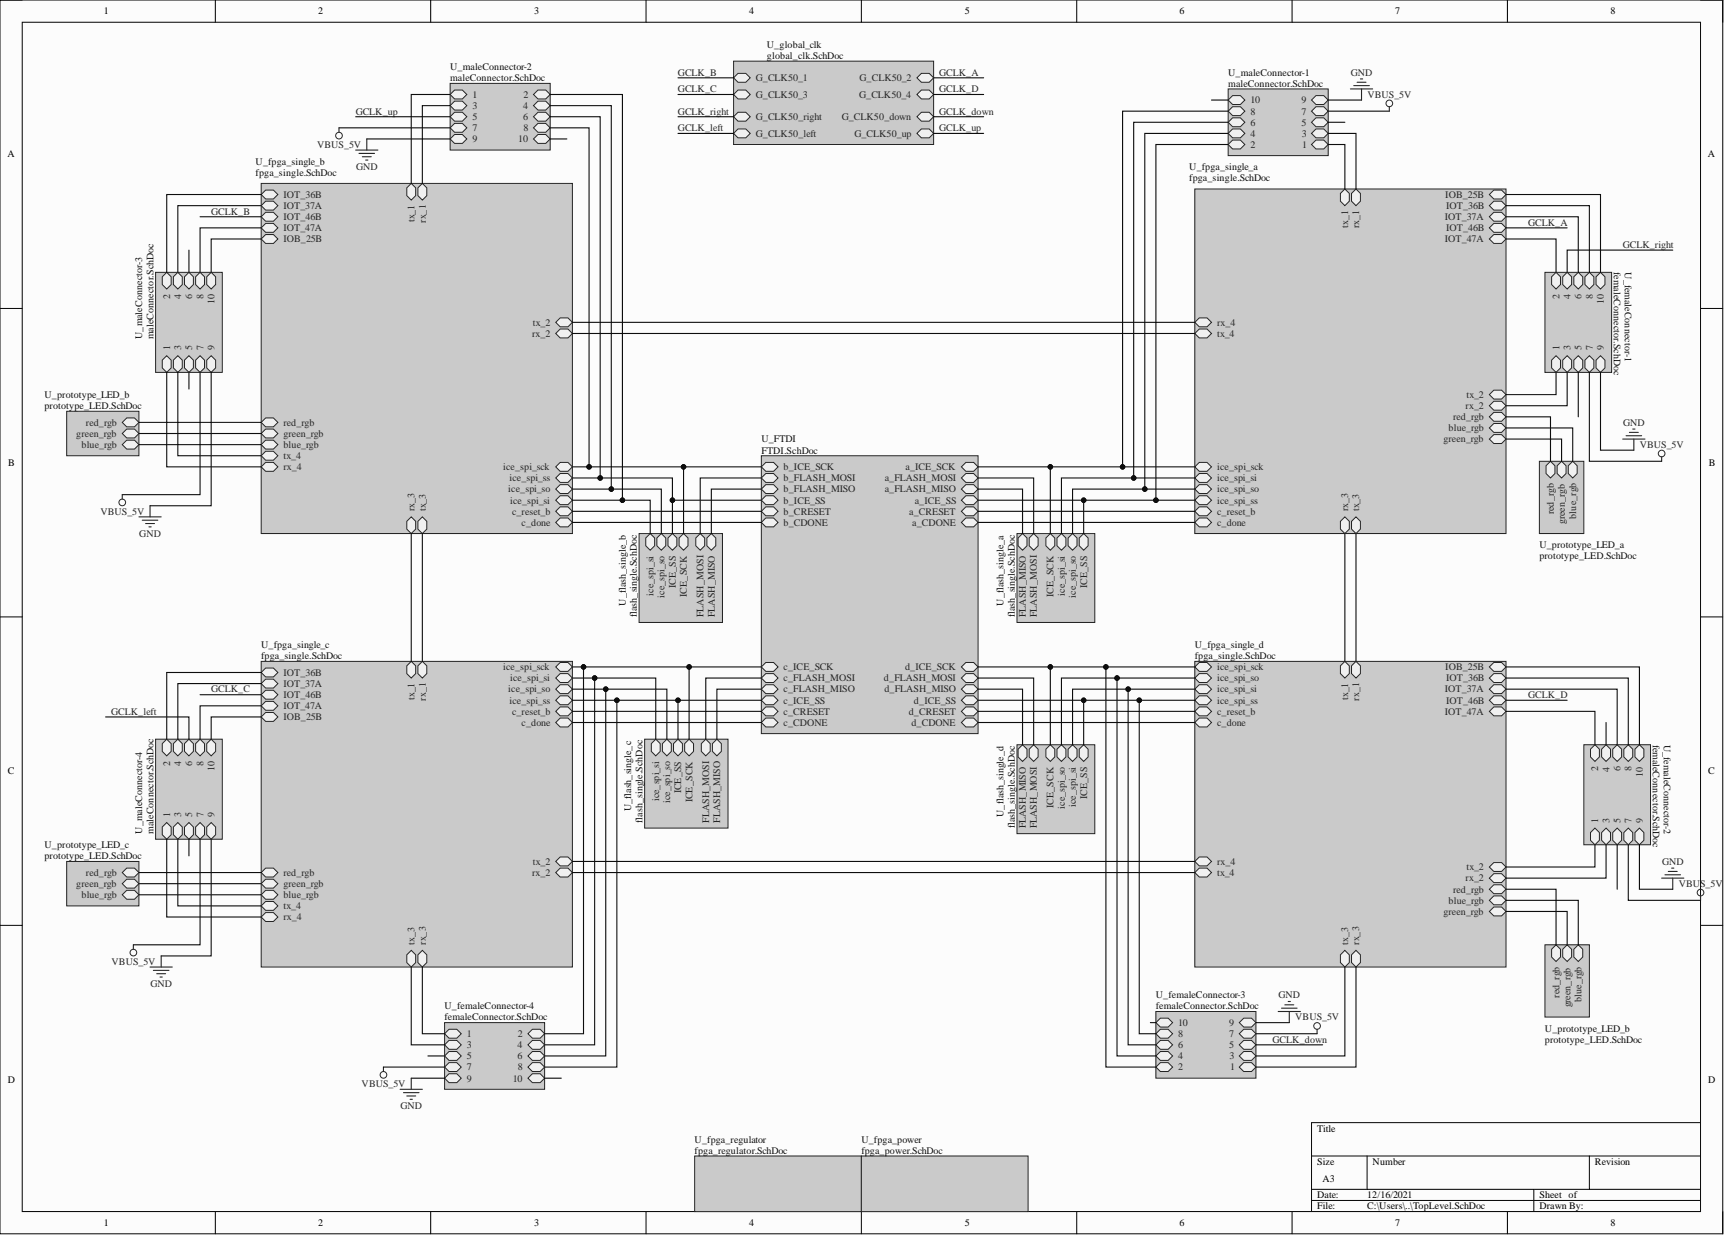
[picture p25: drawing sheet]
<svg xmlns="http://www.w3.org/2000/svg" width="393mm" height="282mm" viewBox="0 0 393 282" stroke-linecap="round" stroke-linejoin="round" font-family="sans-serif">
<defs><g id="words">
<g font-size="2.3">
<text x="23.7" y="3.3">1</text>
<text x="72.6" y="3.3">2</text>
<text x="121.9" y="3.3">3</text>
<text x="170.9" y="3.3">4</text>
<text x="220.1" y="3.3">5</text>
<text x="269.1" y="3.3">6</text>
<text x="318.3" y="3.3">7</text>
<text x="367.5" y="3.3">8</text>
<text x="1.7" y="35.9">A</text>
<text x="389.7" y="35.9">A</text>
<text x="1.9" y="106.4">B</text>
<text x="389.9" y="106.4">B</text>
<text x="1.8" y="176.7">C</text>
<text x="389.8" y="176.7">C</text>
<text x="1.8" y="247.2">D</text>
<text x="389.8" y="247.2">D</text>
<text x="300.5" y="258.3">Title</text>
<text x="300.5" y="265.9">Size</text>
<text x="301.8" y="269.7">A3</text>
<text x="313.2" y="265.9">Number</text>
<text x="363.9" y="265.9">Revision</text>
<text x="300.5" y="273.5">Date:</text>
<text x="311.9" y="273.5">12/16/2021</text>
<text x="351.2" y="273.5">Sheet of</text>
<text x="23.7" y="279.8">1</text>
<text x="72.6" y="279.8">2</text>
<text x="121.9" y="279.8">3</text>
<text x="170.9" y="279.8">4</text>
<text x="220.1" y="279.8">5</text>
<text x="269.1" y="279.8">6</text>
<text x="300.5" y="276">File:</text>
<text x="311.9" y="276">C:\Users\..\TopLevel.SchDoc</text>
<text x="318.3" y="279.8">7</text>
<text x="351.2" y="276">Drawn By:</text>
<text x="367.5" y="279.8">8</text>
</g>
<g font-size="2.3" fill="#0e0e0e">
<text x="175" y="10.9">U_global_clk</text>
<text x="102.7" y="16">U_maleConnector-2</text>
<text x="175" y="13.4">global_clk.SchDoc</text>
<text x="280.2" y="17.3">U_maleConnector-1</text>
<text x="102.7" y="18.5">maleConnector.SchDoc</text>
<text x="280.2" y="19.8">maleConnector.SchDoc</text>
<text x="58.3" y="37.5">U_fpga_single_b</text>
<text x="58.3" y="40.1">fpga_single.SchDoc</text>
<text x="271.3" y="38.8">U_fpga_single_a</text>
<text x="271.3" y="41.4">fpga_single.SchDoc</text>
<text x="368.2" y="62.2" transform="rotate(90 368.2 62.2)">femaleConnector.SchDoc</text>
<text x="370.7" y="62.2" transform="rotate(90 370.7 62.2)">U_femaleConnector-1</text>
<text x="32.5" y="77.4" transform="rotate(-90 32.5 77.4)">U_maleConnector-3</text>
<text x="35" y="77.4" transform="rotate(-90 35 77.4)">maleConnector.SchDoc</text>
<text x="10.1" y="90.8">U_prototype_LED_b</text>
<text x="10.1" y="93.4">prototype_LED.SchDoc</text>
<text x="173.7" y="101">U_FTDI</text>
<text x="173.7" y="103.5">FTDI.SchDoc</text>
<text x="351.2" y="125.1">U_prototype_LED_a</text>
<text x="351.2" y="127.6">prototype_LED.SchDoc</text>
<text x="142.8" y="138.3" transform="rotate(-90 142.8 138.3)">U_flash_single_b</text>
<text x="145.3" y="140.8" transform="rotate(-90 145.3 140.8)">flash_single.SchDoc</text>
<text x="229" y="138.3" transform="rotate(-90 229 138.3)">U_flash_single_a</text>
<text x="231.5" y="140.8" transform="rotate(-90 231.5 140.8)">flash_single.SchDoc</text>
<text x="59.6" y="147.9">U_fpga_single_c</text>
<text x="272.6" y="147.9">U_fpga_single_d</text>
<text x="59.6" y="150.4">fpga_single.SchDoc</text>
<text x="272.6" y="150.4">fpga_single.SchDoc</text>
<text x="377.1" y="170" transform="rotate(90 377.1 170)">femaleConnector.SchDoc</text>
<text x="379.6" y="170" transform="rotate(90 379.6 170)">U_femaleConnector-2</text>
<text x="144" y="185.2" transform="rotate(-90 144 185.2)">U_flash_single_c</text>
<text x="32.5" y="190.3" transform="rotate(-90 32.5 190.3)">U_maleConnector-4</text>
<text x="35" y="190.3" transform="rotate(-90 35 190.3)">maleConnector.SchDoc</text>
<text x="146.6" y="187.7" transform="rotate(-90 146.6 187.7)">flash_single.SchDoc</text>
<text x="229" y="186.5" transform="rotate(-90 229 186.5)">U_flash_single_d</text>
<text x="231.5" y="189" transform="rotate(-90 231.5 189)">flash_single.SchDoc</text>
<text x="10.1" y="193.6">U_prototype_LED_c</text>
<text x="10.1" y="196.1">prototype_LED.SchDoc</text>
<text x="263.7" y="227.8">U_femaleConnector-3</text>
<text x="101.4" y="230.4">U_femaleConnector-4</text>
<text x="101.4" y="232.9">femaleConnector.SchDoc</text>
<text x="263.7" y="230.4">femaleConnector.SchDoc</text>
<text x="352.5" y="235.4">U_prototype_LED_b</text>
<text x="352.5" y="238">prototype_LED.SchDoc</text>
<text x="158.5" y="260.8">U_fpga_regulator</text>
<text x="158.5" y="263.3">fpga_regulator.SchDoc</text>
<text x="196.5" y="260.8">U_fpga_power</text>
<text x="196.5" y="263.3">fpga_power.SchDoc</text>
</g>
<g font-size="2.3" fill="#262626">
<text x="154.7" y="17.3">GCLK_B</text>
<text x="214.3" y="17.3">GCLK_A</text>
<text x="308.2" y="17.3">GND</text>
<text x="107.8" y="22.3">1</text>
<text x="119.4" y="22.3">2</text>
<text x="154.7" y="21.1">GCLK_C</text>
<text x="172.4" y="18.5">G_CLK50_1</text>
<text x="172.4" y="22.3">G_CLK50_3</text>
<text x="196" y="22.3">G_CLK50_4</text>
<text x="196.1" y="18.5">G_CLK50_2</text>
<text x="214.3" y="21.1">GCLK_D</text>
<text x="285.3" y="23.6">10</text>
<text x="297" y="23.6">9</text>
<text x="312" y="22.3">VBUS_5V</text>
<text x="81.1" y="26.1">GCLK_up</text>
<text x="107.8" y="24.9">3</text>
<text x="107.8" y="27.4">5</text>
<text x="107.8" y="29.9">7</text>
<text x="119.4" y="24.9">4</text>
<text x="119.4" y="27.4">6</text>
<text x="119.4" y="29.9">8</text>
<text x="154.7" y="26.1">GCLK_right</text>
<text x="154.7" y="29.9">GCLK_left</text>
<text x="172.4" y="27.4">G_CLK50_right</text>
<text x="192.1" y="27.4">G_CLK50_down</text>
<text x="214.3" y="26.1">GCLK_down</text>
<text x="214.3" y="29.9">GCLK_up</text>
<text x="285.3" y="28.7">6</text>
<text x="285.3" y="26.1">8</text>
<text x="297" y="28.7">5</text>
<text x="297" y="26.1">7</text>
<text x="72.4" y="33.7">VBUS_5V</text>
<text x="107.8" y="32.5">9</text>
<text x="118.3" y="32.5">10</text>
<text x="172.4" y="31.2">G_CLK50_left</text>
<text x="194.9" y="31.2">G_CLK50_up</text>
<text x="285.3" y="33.7">2</text>
<text x="285.3" y="31.2">4</text>
<text x="297" y="31.2">3</text>
<text x="297.1" y="33.7">1</text>
<text x="81.2" y="38.8">GND</text>
<text x="64.7" y="45.2">IOT_36B</text>
<text x="64.7" y="47.7">IOT_37A</text>
<text x="329.8" y="45.2">IOB_25B</text>
<text x="329.9" y="47.7">IOT_36B</text>
<text x="48.2" y="49">GCLK_B</text>
<text x="64.7" y="50.2">IOT_46B</text>
<text x="64.7" y="52.8">IOT_47A</text>
<text x="94.6" y="50.7" transform="rotate(-90 94.6 50.7)">tx_1</text>
<text x="97.1" y="50.8" transform="rotate(-90 97.1 50.8)">rx_1</text>
<text x="307.6" y="52" transform="rotate(-90 307.6 52)">tx_1</text>
<text x="310.1" y="52.1" transform="rotate(-90 310.1 52.1)">rx_1</text>
<text x="329.7" y="50.2">IOT_37A</text>
<text x="329.9" y="52.8">IOT_46B</text>
<text x="348.7" y="51.5">GCLK_A</text>
<text x="64.7" y="55.3">IOB_25B</text>
<text x="329.7" y="55.3">IOT_47A</text>
<text x="370.2" y="56.6">GCLK_right</text>
<text x="38.8" y="68.2" transform="rotate(-90 38.8 68.2)">2</text>
<text x="41.3" y="68.3" transform="rotate(-90 41.3 68.3)">4</text>
<text x="43.9" y="68.2" transform="rotate(-90 43.9 68.2)">6</text>
<text x="46.4" y="68.2" transform="rotate(-90 46.4 68.2)">8</text>
<text x="48.9" y="69.4" transform="rotate(-90 48.9 69.4)">10</text>
<text x="355.8" y="68.2" transform="rotate(-90 355.8 68.2)">2</text>
<text x="358.3" y="68.3" transform="rotate(-90 358.3 68.3)">4</text>
<text x="360.9" y="68.2" transform="rotate(-90 360.9 68.2)">6</text>
<text x="363.4" y="68.2" transform="rotate(-90 363.4 68.2)">8</text>
<text x="365.9" y="69.4" transform="rotate(-90 365.9 69.4)">10</text>
<text x="121.4" y="76.9">rx_2</text>
<text x="121.6" y="74.3">tx_2</text>
<text x="277.7" y="76.9">tx_4</text>
<text x="277.7" y="74.3">rx_4</text>
<text x="38.8" y="79.9" transform="rotate(-90 38.8 79.9)">1</text>
<text x="41.3" y="79.9" transform="rotate(-90 41.3 79.9)">3</text>
<text x="43.9" y="79.9" transform="rotate(-90 43.9 79.9)">5</text>
<text x="46.4" y="79.9" transform="rotate(-90 46.4 79.9)">7</text>
<text x="48.9" y="79.9" transform="rotate(-90 48.9 79.9)">9</text>
<text x="355.8" y="79.9" transform="rotate(-90 355.8 79.9)">1</text>
<text x="358.3" y="79.9" transform="rotate(-90 358.3 79.9)">3</text>
<text x="360.9" y="79.9" transform="rotate(-90 360.9 79.9)">5</text>
<text x="363.4" y="79.9" transform="rotate(-90 363.4 79.9)">7</text>
<text x="365.9" y="79.9" transform="rotate(-90 365.9 79.9)">9</text>
<text x="331.5" y="95.9">red_rgb</text>
<text x="334.4" y="93.4">rx_2</text>
<text x="334.6" y="90.8">tx_2</text>
<text x="17.4" y="99.7">green_rgb</text>
<text x="19.6" y="97.2">red_rgb</text>
<text x="64.7" y="99.7">green_rgb</text>
<text x="64.7" y="97.2">red_rgb</text>
<text x="329.3" y="101">green_rgb</text>
<text x="330.5" y="98.4">blue_rgb</text>
<text x="370.3" y="97.2">GND</text>
<text x="18.6" y="102.2">blue_rgb</text>
<text x="64.7" y="102.2">blue_rgb</text>
<text x="64.7" y="104.8">tx_4</text>
<text x="64.7" y="107.3">rx_4</text>
<text x="114.8" y="107.3">ice_spi_sck</text>
<text x="178.8" y="107.3">b_ICE_SCK</text>
<text x="206.6" y="107.3">a_ICE_SCK</text>
<text x="277.7" y="107.3">ice_spi_sck</text>
<text x="374.1" y="102.2">VBUS_5V</text>
<text x="116" y="112.4">ice_spi_so</text>
<text x="116.2" y="109.9">ice_spi_ss</text>
<text x="178.8" y="109.9">b_FLASH_MOSI</text>
<text x="178.8" y="112.4">b_FLASH_MISO</text>
<text x="201.9" y="109.9">a_FLASH_MOSI</text>
<text x="201.9" y="112.4">a_FLASH_MISO</text>
<text x="277.7" y="112.4">ice_spi_so</text>
<text x="277.7" y="109.9">ice_spi_si</text>
<text x="22.9" y="117.5">VBUS_5V</text>
<text x="94.6" y="116.7" transform="rotate(-90 94.6 116.7)">rx_3</text>
<text x="97.1" y="116.7" transform="rotate(-90 97.1 116.7)">tx_3</text>
<text x="116.4" y="114.9">ice_spi_si</text>
<text x="116.8" y="117.5">c_reset_b</text>
<text x="119" y="120">c_done</text>
<text x="178.8" y="114.9">b_ICE_SS</text>
<text x="178.8" y="117.5">b_CRESET</text>
<text x="178.8" y="120">b_CDONE</text>
<text x="207.4" y="117.5">a_CRESET</text>
<text x="208.1" y="120">a_CDONE</text>
<text x="208.7" y="114.9">a_ICE_SS</text>
<text x="277.7" y="114.9">ice_spi_ss</text>
<text x="277.7" y="120">c_done</text>
<text x="277.7" y="117.5">c_reset_b</text>
<text x="307.6" y="116.7" transform="rotate(-90 307.6 116.7)">rx_3</text>
<text x="310.1" y="116.7" transform="rotate(-90 310.1 116.7)">tx_3</text>
<text x="354.5" y="117.4" transform="rotate(-90 354.5 117.4)">red_rgb</text>
<text x="357.1" y="119.6" transform="rotate(-90 357.1 119.6)">green_rgb</text>
<text x="359.6" y="118.4" transform="rotate(-90 359.6 118.4)">blue_rgb</text>
<text x="31.8" y="122.5">GND</text>
<text x="149.1" y="136" transform="rotate(-90 149.1 136)">ice_spi_si</text>
<text x="151.6" y="136.4" transform="rotate(-90 151.6 136.4)">ice_spi_so</text>
<text x="154.2" y="134.1" transform="rotate(-90 154.2 134.1)">ICE_SS</text>
<text x="156.7" y="136.1" transform="rotate(-90 156.7 136.1)">ICE_SCK</text>
<text x="240.4" y="136.1" transform="rotate(-90 240.4 136.1)">ICE_SCK</text>
<text x="242.9" y="136" transform="rotate(-90 242.9 136)">ice_spi_si</text>
<text x="245.5" y="136.4" transform="rotate(-90 245.5 136.4)">ice_spi_so</text>
<text x="248" y="134.1" transform="rotate(-90 248 134.1)">ICE_SS</text>
<text x="160.5" y="140.9" transform="rotate(-90 160.5 140.9)">FLASH_MOSI</text>
<text x="163.1" y="140.9" transform="rotate(-90 163.1 140.9)">FLASH_MISO</text>
<text x="234.1" y="140.9" transform="rotate(-90 234.1 140.9)">FLASH_MISO</text>
<text x="236.6" y="140.9" transform="rotate(-90 236.6 140.9)">FLASH_MOSI</text>
<text x="64.7" y="154.2">IOT_36B</text>
<text x="114.8" y="153">ice_spi_sck</text>
<text x="116.4" y="155.5">ice_spi_si</text>
<text x="178.8" y="153">c_ICE_SCK</text>
<text x="178.8" y="155.5">c_FLASH_MOSI</text>
<text x="201.7" y="155.5">d_FLASH_MOSI</text>
<text x="206.5" y="153">d_ICE_SCK</text>
<text x="277.7" y="155.5">ice_spi_so</text>
<text x="277.7" y="153">ice_spi_sck</text>
<text x="329.8" y="153">IOB_25B</text>
<text x="329.9" y="155.5">IOT_36B</text>
<text x="48.2" y="158.1">GCLK_C</text>
<text x="64.7" y="156.8">IOT_37A</text>
<text x="64.7" y="159.3">IOT_46B</text>
<text x="64.7" y="161.9">IOT_47A</text>
<text x="94.6" y="159.8" transform="rotate(-90 94.6 159.8)">tx_1</text>
<text x="97.1" y="159.9" transform="rotate(-90 97.1 159.9)">rx_1</text>
<text x="116" y="158.1">ice_spi_so</text>
<text x="116.2" y="160.6">ice_spi_ss</text>
<text x="178.8" y="158.1">c_FLASH_MISO</text>
<text x="178.8" y="160.6">c_ICE_SS</text>
<text x="201.8" y="158.1">d_FLASH_MISO</text>
<text x="208.5" y="160.6">d_ICE_SS</text>
<text x="277.7" y="158.1">ice_spi_si</text>
<text x="277.7" y="160.6">ice_spi_ss</text>
<text x="307.6" y="159.8" transform="rotate(-90 307.6 159.8)">tx_1</text>
<text x="310.1" y="159.9" transform="rotate(-90 310.1 159.9)">rx_1</text>
<text x="329.7" y="158.1">IOT_37A</text>
<text x="329.9" y="160.6">IOT_46B</text>
<text x="348.7" y="159.3">GCLK_D</text>
<text x="25.4" y="163.1">GCLK_left</text>
<text x="64.7" y="164.4">IOB_25B</text>
<text x="116.8" y="163.1">c_reset_b</text>
<text x="119" y="165.7">c_done</text>
<text x="178.8" y="163.1">c_CRESET</text>
<text x="178.8" y="165.7">c_CDONE</text>
<text x="207.4" y="163.1">d_CRESET</text>
<text x="207.9" y="165.7">d_CDONE</text>
<text x="277.7" y="165.7">c_done</text>
<text x="277.7" y="163.1">c_reset_b</text>
<text x="329.7" y="163.1">IOT_47A</text>
<text x="38.8" y="174.8" transform="rotate(-90 38.8 174.8)">2</text>
<text x="41.3" y="174.9" transform="rotate(-90 41.3 174.9)">4</text>
<text x="43.9" y="174.8" transform="rotate(-90 43.9 174.8)">6</text>
<text x="46.4" y="174.8" transform="rotate(-90 46.4 174.8)">8</text>
<text x="48.9" y="176" transform="rotate(-90 48.9 176)">10</text>
<text x="364.7" y="176.1" transform="rotate(-90 364.7 176.1)">2</text>
<text x="367.2" y="176.1" transform="rotate(-90 367.2 176.1)">4</text>
<text x="369.7" y="176.1" transform="rotate(-90 369.7 176.1)">6</text>
<text x="372.3" y="176.1" transform="rotate(-90 372.3 176.1)">8</text>
<text x="374.8" y="177.2" transform="rotate(-90 374.8 177.2)">10</text>
<text x="150.4" y="182.9" transform="rotate(-90 150.4 182.9)">ice_spi_si</text>
<text x="152.9" y="183.3" transform="rotate(-90 152.9 183.3)">ice_spi_so</text>
<text x="155.5" y="181.1" transform="rotate(-90 155.5 181.1)">ICE_SS</text>
<text x="158" y="183.1" transform="rotate(-90 158 183.1)">ICE_SCK</text>
<text x="240.4" y="184.4" transform="rotate(-90 240.4 184.4)">ICE_SCK</text>
<text x="242.9" y="184.6" transform="rotate(-90 242.9 184.6)">ice_spi_so</text>
<text x="245.5" y="184.2" transform="rotate(-90 245.5 184.2)">ice_spi_si</text>
<text x="248" y="182.3" transform="rotate(-90 248 182.3)">ICE_SS</text>
<text x="38.8" y="186.5" transform="rotate(-90 38.8 186.5)">1</text>
<text x="41.3" y="186.5" transform="rotate(-90 41.3 186.5)">3</text>
<text x="43.9" y="186.5" transform="rotate(-90 43.9 186.5)">5</text>
<text x="46.4" y="186.5" transform="rotate(-90 46.4 186.5)">7</text>
<text x="48.9" y="186.5" transform="rotate(-90 48.9 186.5)">9</text>
<text x="161.8" y="187.8" transform="rotate(-90 161.8 187.8)">FLASH_MOSI</text>
<text x="164.3" y="187.8" transform="rotate(-90 164.3 187.8)">FLASH_MISO</text>
<text x="234.1" y="189.1" transform="rotate(-90 234.1 189.1)">FLASH_MISO</text>
<text x="236.6" y="189.1" transform="rotate(-90 236.6 189.1)">FLASH_MOSI</text>
<text x="364.7" y="187.7" transform="rotate(-90 364.7 187.7)">1</text>
<text x="367.2" y="187.7" transform="rotate(-90 367.2 187.7)">3</text>
<text x="369.7" y="187.7" transform="rotate(-90 369.7 187.7)">5</text>
<text x="372.3" y="187.7" transform="rotate(-90 372.3 187.7)">7</text>
<text x="374.8" y="187.7" transform="rotate(-90 374.8 187.7)">9</text>
<text x="121.6" y="197.4">tx_2</text>
<text x="277.7" y="197.4">rx_4</text>
<text x="379.2" y="197.4">GND</text>
<text x="17.4" y="202.4">green_rgb</text>
<text x="19.6" y="199.9">red_rgb</text>
<text x="64.7" y="202.4">green_rgb</text>
<text x="64.7" y="199.9">red_rgb</text>
<text x="121.4" y="199.9">rx_2</text>
<text x="277.7" y="199.9">tx_4</text>
<text x="331.5" y="203.7">red_rgb</text>
<text x="334.4" y="201.2">rx_2</text>
<text x="334.6" y="198.6">tx_2</text>
<text x="383" y="202.4">VBUS_5V</text>
<text x="18.6" y="205">blue_rgb</text>
<text x="64.7" y="205">blue_rgb</text>
<text x="64.7" y="207.5">tx_4</text>
<text x="329.3" y="208.8">green_rgb</text>
<text x="330.5" y="206.3">blue_rgb</text>
<text x="64.7" y="210.1">rx_4</text>
<text x="94.6" y="215.6" transform="rotate(-90 94.6 215.6)">tx_3</text>
<text x="97.1" y="215.6" transform="rotate(-90 97.1 215.6)">rx_3</text>
<text x="307.6" y="215.6" transform="rotate(-90 307.6 215.6)">tx_3</text>
<text x="310.1" y="215.6" transform="rotate(-90 310.1 215.6)">rx_3</text>
<text x="25.4" y="220.2">VBUS_5V</text>
<text x="34.3" y="225.3">GND</text>
<text x="291.7" y="227.8">GND</text>
<text x="355.8" y="227.7" transform="rotate(-90 355.8 227.7)">red_rgb</text>
<text x="295.5" y="232.9">VBUS_5V</text>
<text x="358.3" y="229.9" transform="rotate(-90 358.3 229.9)">green_rgb</text>
<text x="360.9" y="228.7" transform="rotate(-90 360.9 228.7)">blue_rgb</text>
<text x="106.5" y="236.7">1</text>
<text x="106.5" y="239.2">3</text>
<text x="118.1" y="239.2">4</text>
<text x="118.2" y="236.7">2</text>
<text x="268.8" y="239.2">6</text>
<text x="268.8" y="236.7">8</text>
<text x="268.8" y="234.2">10</text>
<text x="280.5" y="239.2">5</text>
<text x="280.5" y="236.7">7</text>
<text x="280.5" y="234.2">9</text>
<text x="290.4" y="238">GCLK_down</text>
<text x="106.5" y="241.8">5</text>
<text x="106.5" y="244.3">7</text>
<text x="118.1" y="241.8">6</text>
<text x="118.2" y="244.3">8</text>
<text x="268.8" y="244.3">2</text>
<text x="268.8" y="241.8">4</text>
<text x="280.6" y="241.8">3</text>
<text x="280.6" y="244.3">1</text>
<text x="82.5" y="248.1">VBUS_5V</text>
<text x="106.5" y="246.8">9</text>
<text x="117" y="246.8">10</text>
<text x="91.4" y="253.2">GND</text>
</g>
</g></defs>
<path d="M0 0h393.1v281.6h-393.1z" fill-rule="evenodd" fill="#fcfcfc"/>
<path d="M0 0h393.1v281.6h-393.1z" fill="none" stroke="#000" stroke-width=".23"/>
<path d="M5.1 5.1h382.9v271.4h-382.9z" fill-rule="evenodd" fill="#fcfcfc"/>
<g fill="none" stroke="#000" stroke-width=".23">
<path d="M0 0h5.1M5.1 5.1h382.9v271.4h-382.9zM49.1 0v5.1M98.3 0v5.1M147.4 0v5.1M196.5 0v5.1M245.7 0v5.1M294.8 0v5.1M343.9 0v5.1M388 0h5.1v5.1M0 70.4h5.1M388 70.4h5.1"/>
<path d="M0 140.8h5.1M388 140.8h5.1M0 211.2h5.1M388 211.2h5.1M388 256.2h-88.8v20.3M49.1 276.5v5.1M98.3 276.5v5.1M147.4 276.5v5.1M196.5 276.5v5.1M245.7 276.5v5.1M294.8 276.5v5.1M299.2 263.8h88.8"/>
<path d="M299.2 271.4h88.8M299.2 274h88.8M311.9 263.8v7.6M343.9 276.5v5.1M350 271.4v5.1M362.6 263.8v7.6M393.1 276.5v5.1"/>
</g>
<path d="M158.5 263.8h38v12.7h-38z" fill-rule="evenodd" fill="#cacaca"/>
<path d="M158.5 263.8h38v12.7h-38z" fill="none" stroke="#262626" stroke-width=".23"/>
<path d="M196.5 263.8h38.1v12.7h-38.1z" fill-rule="evenodd" fill="#cacaca"/>
<path d="M196.5 263.8h38.1v12.7h-38.1z" fill="none" stroke="#262626" stroke-width=".23"/>
<path d="M59.6 41.9h71v79.9h-71z" fill-rule="evenodd" fill="#cacaca"/>
<path d="M59.6 41.9h71v79.9h-71z" fill="none" stroke="#262626" stroke-width=".23"/>
<path d="M60.6 43.4h1.8l1 1-1 1h-1.8l-1-1z" fill-rule="evenodd" fill="#f0f0f0"/>
<path d="M60.6 43.4h1.8l1 1-1 1h-1.8l-1-1z" fill="none" stroke="#262626" stroke-width=".23"/>
<path d="M60.6 45.9h1.8l1 1-1 1.1h-1.8l-1-1.1z" fill-rule="evenodd" fill="#f0f0f0"/>
<path d="M60.6 45.9h1.8l1 1-1 1.1h-1.8l-1-1.1z" fill="none" stroke="#262626" stroke-width=".23"/>
<path d="M60.6 48.5h1.8l1 1-1 1h-1.8l-1-1z" fill-rule="evenodd" fill="#f0f0f0"/>
<path d="M60.6 48.5h1.8l1 1-1 1h-1.8l-1-1z" fill="none" stroke="#262626" stroke-width=".23"/>
<path d="M60.6 51h1.8l1 1-1 1h-1.8l-1-1z" fill-rule="evenodd" fill="#f0f0f0"/>
<path d="M60.6 51h1.8l1 1-1 1h-1.8l-1-1z" fill="none" stroke="#262626" stroke-width=".23"/>
<path d="M60.6 53.5h1.8l1 1-1 1.1h-1.8l-1-1.1z" fill-rule="evenodd" fill="#f0f0f0"/>
<path d="M60.6 53.5h1.8l1 1-1 1.1h-1.8l-1-1.1z" fill="none" stroke="#262626" stroke-width=".23"/>
<path d="M127.8 110.6h1.8l1 1-1 1h-1.8l-1-1z" fill-rule="evenodd" fill="#f0f0f0"/>
<path d="M127.8 110.6h1.8l1 1-1 1h-1.8l-1-1z" fill="none" stroke="#262626" stroke-width=".23"/>
<path d="M127.8 113.1h1.8l1 1.1-1 1h-1.8l-1-1z" fill-rule="evenodd" fill="#f0f0f0"/>
<path d="M127.8 113.1h1.8l1 1.1-1 1h-1.8l-1-1z" fill="none" stroke="#262626" stroke-width=".23"/>
<path d="M127.8 105.5h1.8l1 1.1-1 1h-1.8l-1-1z" fill-rule="evenodd" fill="#f0f0f0"/>
<path d="M127.8 105.5h1.8l1 1.1-1 1h-1.8l-1-1z" fill="none" stroke="#262626" stroke-width=".23"/>
<path d="M127.8 108.1h1.8l1 1-1 1h-1.8l-1-1z" fill-rule="evenodd" fill="#f0f0f0"/>
<path d="M127.8 108.1h1.8l1 1-1 1h-1.8l-1-1z" fill="none" stroke="#262626" stroke-width=".23"/>
<path d="M60.6 97.9h1.8l1 1-1 1.1h-1.8l-1-1.1z" fill-rule="evenodd" fill="#f0f0f0"/>
<path d="M60.6 97.9h1.8l1 1-1 1.1h-1.8l-1-1.1z" fill="none" stroke="#262626" stroke-width=".23"/>
<path d="M60.6 95.4h1.8l1 1-1 1h-1.8l-1-1z" fill-rule="evenodd" fill="#f0f0f0"/>
<path d="M60.6 95.4h1.8l1 1-1 1h-1.8l-1-1z" fill="none" stroke="#262626" stroke-width=".23"/>
<path d="M60.6 100.5h1.8l1 1-1 1h-1.8l-1-1z" fill-rule="evenodd" fill="#f0f0f0"/>
<path d="M60.6 100.5h1.8l1 1-1 1h-1.8l-1-1z" fill="none" stroke="#262626" stroke-width=".23"/>
<path d="M127.8 118.2h1.8l1 1-1 1.1h-1.8l-1-1.1z" fill-rule="evenodd" fill="#f0f0f0"/>
<path d="M127.8 118.2h1.8l1 1-1 1.1h-1.8l-1-1.1z" fill="none" stroke="#262626" stroke-width=".23"/>
<path d="M96.4 118l1 1v1.8l-1 1-1.1-1v-1.8z" fill-rule="evenodd" fill="#f0f0f0"/>
<path d="M96.4 118l1 1v1.8l-1 1-1.1-1v-1.8z" fill="none" stroke="#262626" stroke-width=".23"/>
<path d="M93.8 118l1 1v1.8l-1 1-1-1v-1.8z" fill-rule="evenodd" fill="#f0f0f0"/>
<path d="M93.8 118l1 1v1.8l-1 1-1-1v-1.8z" fill="none" stroke="#262626" stroke-width=".23"/>
<path d="M60.6 103h1.8l1 1-1 1h-1.8l-1-1z" fill-rule="evenodd" fill="#f0f0f0"/>
<path d="M60.6 103h1.8l1 1-1 1h-1.8l-1-1z" fill="none" stroke="#262626" stroke-width=".23"/>
<path d="M60.6 105.5h1.8l1 1.1-1 1h-1.8l-1-1z" fill-rule="evenodd" fill="#f0f0f0"/>
<path d="M60.6 105.5h1.8l1 1.1-1 1h-1.8l-1-1z" fill="none" stroke="#262626" stroke-width=".23"/>
<path d="M93.8 41.9l1 1v1.8l-1 1-1-1v-1.8z" fill-rule="evenodd" fill="#f0f0f0"/>
<path d="M93.8 41.9l1 1v1.8l-1 1-1-1v-1.8z" fill="none" stroke="#262626" stroke-width=".23"/>
<path d="M96.4 41.9l1 1v1.8l-1 1-1.1-1v-1.8z" fill-rule="evenodd" fill="#f0f0f0"/>
<path d="M96.4 41.9l1 1v1.8l-1 1-1.1-1v-1.8z" fill="none" stroke="#262626" stroke-width=".23"/>
<path d="M127.8 72.6h1.8l1 1-1 1h-1.8l-1-1z" fill-rule="evenodd" fill="#f0f0f0"/>
<path d="M127.8 72.6h1.8l1 1-1 1h-1.8l-1-1z" fill="none" stroke="#262626" stroke-width=".23"/>
<path d="M127.8 75.1h1.8l1 1-1 1h-1.8l-1-1z" fill-rule="evenodd" fill="#f0f0f0"/>
<path d="M127.8 75.1h1.8l1 1-1 1h-1.8l-1-1z" fill="none" stroke="#262626" stroke-width=".23"/>
<path d="M127.8 115.7h1.8l1 1-1 1h-1.8l-1-1z" fill-rule="evenodd" fill="#f0f0f0"/>
<path d="M127.8 115.7h1.8l1 1-1 1h-1.8l-1-1z" fill="none" stroke="#262626" stroke-width=".23"/>
<path d="M35.5 62.2h15.2v22.8h-15.2z" fill-rule="evenodd" fill="#cacaca"/>
<path d="M35.5 62.2h15.2v22.8h-15.2z" fill="none" stroke="#262626" stroke-width=".23"/>
<path d="M38 62.2l1.1 1v1.7l-1.1 1.1-1-1.1v-1.7z" fill-rule="evenodd" fill="#f0f0f0"/>
<path d="M38 62.2l1.1 1v1.7l-1.1 1.1-1-1.1v-1.7z" fill="none" stroke="#262626" stroke-width=".23"/>
<path d="M40.6 62.2l1 1v1.7l-1 1.1-1-1.1v-1.7z" fill-rule="evenodd" fill="#f0f0f0"/>
<path d="M40.6 62.2l1 1v1.7l-1 1.1-1-1.1v-1.7z" fill="none" stroke="#262626" stroke-width=".23"/>
<path d="M43.1 62.2l1 1v1.7l-1 1.1-1-1.1v-1.7z" fill-rule="evenodd" fill="#f0f0f0"/>
<path d="M43.1 62.2l1 1v1.7l-1 1.1-1-1.1v-1.7z" fill="none" stroke="#262626" stroke-width=".23"/>
<path d="M45.6 62.2l1.1 1v1.7l-1.1 1.1-1-1.1v-1.7z" fill-rule="evenodd" fill="#f0f0f0"/>
<path d="M45.6 62.2l1.1 1v1.7l-1.1 1.1-1-1.1v-1.7z" fill="none" stroke="#262626" stroke-width=".23"/>
<path d="M48.2 62.2l1 1v1.7l-1 1.1-1-1.1v-1.7z" fill-rule="evenodd" fill="#f0f0f0"/>
<path d="M48.2 62.2l1 1v1.7l-1 1.1-1-1.1v-1.7z" fill="none" stroke="#262626" stroke-width=".23"/>
<path d="M38 81.2l1.1 1v1.8l-1.1 1-1-1v-1.8z" fill-rule="evenodd" fill="#f0f0f0"/>
<path d="M38 81.2l1.1 1v1.8l-1.1 1-1-1v-1.8z" fill="none" stroke="#262626" stroke-width=".23"/>
<path d="M40.6 81.2l1 1v1.8l-1 1-1-1v-1.8z" fill-rule="evenodd" fill="#f0f0f0"/>
<path d="M40.6 81.2l1 1v1.8l-1 1-1-1v-1.8z" fill="none" stroke="#262626" stroke-width=".23"/>
<path d="M43.1 81.2l1 1v1.8l-1 1-1-1v-1.8z" fill-rule="evenodd" fill="#f0f0f0"/>
<path d="M43.1 81.2l1 1v1.8l-1 1-1-1v-1.8z" fill="none" stroke="#262626" stroke-width=".23"/>
<path d="M45.6 81.2l1.1 1v1.8l-1.1 1-1-1v-1.8z" fill-rule="evenodd" fill="#f0f0f0"/>
<path d="M45.6 81.2l1.1 1v1.8l-1.1 1-1-1v-1.8z" fill="none" stroke="#262626" stroke-width=".23"/>
<path d="M48.2 81.2l1 1v1.8l-1 1-1-1v-1.8z" fill-rule="evenodd" fill="#f0f0f0"/>
<path d="M48.2 81.2l1 1v1.8l-1 1-1-1v-1.8z" fill="none" stroke="#262626" stroke-width=".23"/>
<path d="M101.4 233.4h22.9v15.2h-22.9z" fill-rule="evenodd" fill="#cacaca"/>
<path d="M101.4 233.4h22.9v15.2h-22.9z" fill="none" stroke="#262626" stroke-width=".23"/>
<path d="M121.5 234.9h1.7l1.1 1-1.1 1h-1.7l-1-1z" fill-rule="evenodd" fill="#f0f0f0"/>
<path d="M121.5 234.9h1.7l1.1 1-1.1 1h-1.7l-1-1z" fill="none" stroke="#262626" stroke-width=".23"/>
<path d="M121.5 237.5h1.7l1.1 1-1.1 1h-1.7l-1-1z" fill-rule="evenodd" fill="#f0f0f0"/>
<path d="M121.5 237.5h1.7l1.1 1-1.1 1h-1.7l-1-1z" fill="none" stroke="#262626" stroke-width=".23"/>
<path d="M121.5 240h1.7l1.1 1-1.1 1h-1.7l-1-1z" fill-rule="evenodd" fill="#f0f0f0"/>
<path d="M121.5 240h1.7l1.1 1-1.1 1h-1.7l-1-1z" fill="none" stroke="#262626" stroke-width=".23"/>
<path d="M121.5 242.5h1.7l1.1 1-1.1 1.1h-1.7l-1-1.1z" fill-rule="evenodd" fill="#f0f0f0"/>
<path d="M121.5 242.5h1.7l1.1 1-1.1 1.1h-1.7l-1-1.1z" fill="none" stroke="#262626" stroke-width=".23"/>
<path d="M121.5 245.1h1.7l1.1 1-1.1 1h-1.7l-1-1z" fill-rule="evenodd" fill="#f0f0f0"/>
<path d="M121.5 245.1h1.7l1.1 1-1.1 1h-1.7l-1-1z" fill="none" stroke="#262626" stroke-width=".23"/>
<path d="M102.5 234.9h1.7l1 1-1 1h-1.7l-1.1-1z" fill-rule="evenodd" fill="#f0f0f0"/>
<path d="M102.5 234.9h1.7l1 1-1 1h-1.7l-1.1-1z" fill="none" stroke="#262626" stroke-width=".23"/>
<path d="M102.5 237.5h1.7l1 1-1 1h-1.7l-1.1-1z" fill-rule="evenodd" fill="#f0f0f0"/>
<path d="M102.5 237.5h1.7l1 1-1 1h-1.7l-1.1-1z" fill="none" stroke="#262626" stroke-width=".23"/>
<path d="M102.5 240h1.7l1 1-1 1h-1.7l-1.1-1z" fill-rule="evenodd" fill="#f0f0f0"/>
<path d="M102.5 240h1.7l1 1-1 1h-1.7l-1.1-1z" fill="none" stroke="#262626" stroke-width=".23"/>
<path d="M102.5 242.5h1.7l1 1-1 1.1h-1.7l-1.1-1.1z" fill-rule="evenodd" fill="#f0f0f0"/>
<path d="M102.5 242.5h1.7l1 1-1 1.1h-1.7l-1.1-1.1z" fill="none" stroke="#262626" stroke-width=".23"/>
<path d="M102.5 245.1h1.7l1 1-1 1h-1.7l-1.1-1z" fill-rule="evenodd" fill="#f0f0f0"/>
<path d="M102.5 245.1h1.7l1 1-1 1h-1.7l-1.1-1z" fill="none" stroke="#262626" stroke-width=".23"/>
<path d="M102.7 19h22.8v15.3h-22.8z" fill-rule="evenodd" fill="#cacaca"/>
<path d="M102.7 19h22.8v15.3h-22.8z" fill="none" stroke="#262626" stroke-width=".23"/>
<path d="M122.7 20.6h1.8l1 1-1 1h-1.8l-1-1z" fill-rule="evenodd" fill="#f0f0f0"/>
<path d="M122.7 20.6h1.8l1 1-1 1h-1.8l-1-1z" fill="none" stroke="#262626" stroke-width=".23"/>
<path d="M122.7 23.1h1.8l1 1-1 1h-1.8l-1-1z" fill-rule="evenodd" fill="#f0f0f0"/>
<path d="M122.7 23.1h1.8l1 1-1 1h-1.8l-1-1z" fill="none" stroke="#262626" stroke-width=".23"/>
<path d="M122.7 25.6h1.8l1 1-1 1.1h-1.8l-1-1.1z" fill-rule="evenodd" fill="#f0f0f0"/>
<path d="M122.7 25.6h1.8l1 1-1 1.1h-1.8l-1-1.1z" fill="none" stroke="#262626" stroke-width=".23"/>
<path d="M122.7 28.2h1.8l1 1-1 1h-1.8l-1-1z" fill-rule="evenodd" fill="#f0f0f0"/>
<path d="M122.7 28.2h1.8l1 1-1 1h-1.8l-1-1z" fill="none" stroke="#262626" stroke-width=".23"/>
<path d="M122.7 30.7h1.8l1 1-1 1h-1.8l-1-1z" fill-rule="evenodd" fill="#f0f0f0"/>
<path d="M122.7 30.7h1.8l1 1-1 1h-1.8l-1-1z" fill="none" stroke="#262626" stroke-width=".23"/>
<path d="M103.7 20.6h1.8l1 1-1 1h-1.8l-1-1z" fill-rule="evenodd" fill="#f0f0f0"/>
<path d="M103.7 20.6h1.8l1 1-1 1h-1.8l-1-1z" fill="none" stroke="#262626" stroke-width=".23"/>
<path d="M103.7 23.1h1.8l1 1-1 1h-1.8l-1-1z" fill-rule="evenodd" fill="#f0f0f0"/>
<path d="M103.7 23.1h1.8l1 1-1 1h-1.8l-1-1z" fill="none" stroke="#262626" stroke-width=".23"/>
<path d="M103.7 25.6h1.8l1 1-1 1.1h-1.8l-1-1.1z" fill-rule="evenodd" fill="#f0f0f0"/>
<path d="M103.7 25.6h1.8l1 1-1 1.1h-1.8l-1-1.1z" fill="none" stroke="#262626" stroke-width=".23"/>
<path d="M103.7 28.2h1.8l1 1-1 1h-1.8l-1-1z" fill-rule="evenodd" fill="#f0f0f0"/>
<path d="M103.7 28.2h1.8l1 1-1 1h-1.8l-1-1z" fill="none" stroke="#262626" stroke-width=".23"/>
<path d="M103.7 30.7h1.8l1 1-1 1h-1.8l-1-1z" fill-rule="evenodd" fill="#f0f0f0"/>
<path d="M103.7 30.7h1.8l1 1-1 1h-1.8l-1-1z" fill="none" stroke="#262626" stroke-width=".23"/>
<path d="M263.7 230.9h22.9v15.2h-22.9z" fill-rule="evenodd" fill="#cacaca"/>
<path d="M263.7 230.9h22.9v15.2h-22.9z" fill="none" stroke="#262626" stroke-width=".23"/>
<path d="M264.7 242.5h1.8l1 1-1 1.1h-1.8l-1-1.1z" fill-rule="evenodd" fill="#f0f0f0"/>
<path d="M264.7 242.5h1.8l1 1-1 1.1h-1.8l-1-1.1z" fill="none" stroke="#262626" stroke-width=".23"/>
<path d="M264.7 240h1.8l1 1-1 1h-1.8l-1-1z" fill-rule="evenodd" fill="#f0f0f0"/>
<path d="M264.7 240h1.8l1 1-1 1h-1.8l-1-1z" fill="none" stroke="#262626" stroke-width=".23"/>
<path d="M264.7 237.5h1.8l1 1-1 1h-1.8l-1-1z" fill-rule="evenodd" fill="#f0f0f0"/>
<path d="M264.7 237.5h1.8l1 1-1 1h-1.8l-1-1z" fill="none" stroke="#262626" stroke-width=".23"/>
<path d="M264.7 234.9h1.8l1 1-1 1h-1.8l-1-1z" fill-rule="evenodd" fill="#f0f0f0"/>
<path d="M264.7 234.9h1.8l1 1-1 1h-1.8l-1-1z" fill="none" stroke="#262626" stroke-width=".23"/>
<path d="M264.7 232.4h1.8l1 1-1 1h-1.8l-1-1z" fill-rule="evenodd" fill="#f0f0f0"/>
<path d="M264.7 232.4h1.8l1 1-1 1h-1.8l-1-1z" fill="none" stroke="#262626" stroke-width=".23"/>
<path d="M283.8 242.5h1.7l1.1 1-1.1 1.1h-1.7l-1-1.1z" fill-rule="evenodd" fill="#f0f0f0"/>
<path d="M283.8 242.5h1.7l1.1 1-1.1 1.1h-1.7l-1-1.1z" fill="none" stroke="#262626" stroke-width=".23"/>
<path d="M283.8 240h1.7l1.1 1-1.1 1h-1.7l-1-1z" fill-rule="evenodd" fill="#f0f0f0"/>
<path d="M283.8 240h1.7l1.1 1-1.1 1h-1.7l-1-1z" fill="none" stroke="#262626" stroke-width=".23"/>
<path d="M283.8 237.5h1.7l1.1 1-1.1 1h-1.7l-1-1z" fill-rule="evenodd" fill="#f0f0f0"/>
<path d="M283.8 237.5h1.7l1.1 1-1.1 1h-1.7l-1-1z" fill="none" stroke="#262626" stroke-width=".23"/>
<path d="M283.8 234.9h1.7l1.1 1-1.1 1h-1.7l-1-1z" fill-rule="evenodd" fill="#f0f0f0"/>
<path d="M283.8 234.9h1.7l1.1 1-1.1 1h-1.7l-1-1z" fill="none" stroke="#262626" stroke-width=".23"/>
<path d="M283.8 232.4h1.7l1.1 1-1.1 1h-1.7l-1-1z" fill-rule="evenodd" fill="#f0f0f0"/>
<path d="M283.8 232.4h1.7l1.1 1-1.1 1h-1.7l-1-1z" fill="none" stroke="#262626" stroke-width=".23"/>
<path d="M352.5 62.2h15.2v22.8h-15.2z" fill-rule="evenodd" fill="#cacaca"/>
<path d="M352.5 62.2h15.2v22.8h-15.2z" fill="none" stroke="#262626" stroke-width=".23"/>
<path d="M355 62.2l1 1v1.7l-1 1.1-1-1.1v-1.7z" fill-rule="evenodd" fill="#f0f0f0"/>
<path d="M355 62.2l1 1v1.7l-1 1.1-1-1.1v-1.7z" fill="none" stroke="#262626" stroke-width=".23"/>
<path d="M357.6 62.2l1 1v1.7l-1 1.1-1.1-1.1v-1.7z" fill-rule="evenodd" fill="#f0f0f0"/>
<path d="M357.6 62.2l1 1v1.7l-1 1.1-1.1-1.1v-1.7z" fill="none" stroke="#262626" stroke-width=".23"/>
<path d="M360.1 62.2l1 1v1.7l-1 1.1-1-1.1v-1.7z" fill-rule="evenodd" fill="#f0f0f0"/>
<path d="M360.1 62.2l1 1v1.7l-1 1.1-1-1.1v-1.7z" fill="none" stroke="#262626" stroke-width=".23"/>
<path d="M362.6 62.2l1 1v1.7l-1 1.1-1-1.1v-1.7z" fill-rule="evenodd" fill="#f0f0f0"/>
<path d="M362.6 62.2l1 1v1.7l-1 1.1-1-1.1v-1.7z" fill="none" stroke="#262626" stroke-width=".23"/>
<path d="M365.2 62.2l1 1v1.7l-1 1.1-1-1.1v-1.7z" fill-rule="evenodd" fill="#f0f0f0"/>
<path d="M365.2 62.2l1 1v1.7l-1 1.1-1-1.1v-1.7z" fill="none" stroke="#262626" stroke-width=".23"/>
<path d="M355 81.2l1 1v1.8l-1 1-1-1v-1.8z" fill-rule="evenodd" fill="#f0f0f0"/>
<path d="M355 81.2l1 1v1.8l-1 1-1-1v-1.8z" fill="none" stroke="#262626" stroke-width=".23"/>
<path d="M357.6 81.2l1 1v1.8l-1 1-1.1-1v-1.8z" fill-rule="evenodd" fill="#f0f0f0"/>
<path d="M357.6 81.2l1 1v1.8l-1 1-1.1-1v-1.8z" fill="none" stroke="#262626" stroke-width=".23"/>
<path d="M360.1 81.2l1 1v1.8l-1 1-1-1v-1.8z" fill-rule="evenodd" fill="#f0f0f0"/>
<path d="M360.1 81.2l1 1v1.8l-1 1-1-1v-1.8z" fill="none" stroke="#262626" stroke-width=".23"/>
<path d="M362.6 81.2l1 1v1.8l-1 1-1-1v-1.8z" fill-rule="evenodd" fill="#f0f0f0"/>
<path d="M362.6 81.2l1 1v1.8l-1 1-1-1v-1.8z" fill="none" stroke="#262626" stroke-width=".23"/>
<path d="M365.2 81.2l1 1v1.8l-1 1-1-1v-1.8z" fill-rule="evenodd" fill="#f0f0f0"/>
<path d="M365.2 81.2l1 1v1.8l-1 1-1-1v-1.8z" fill="none" stroke="#262626" stroke-width=".23"/>
<path d="M361.4 170h15.2v22.8h-15.2z" fill-rule="evenodd" fill="#cacaca"/>
<path d="M361.4 170h15.2v22.8h-15.2z" fill="none" stroke="#262626" stroke-width=".23"/>
<path d="M363.9 170l1 1v1.8l-1 1-1-1v-1.8z" fill-rule="evenodd" fill="#f0f0f0"/>
<path d="M363.9 170l1 1v1.8l-1 1-1-1v-1.8z" fill="none" stroke="#262626" stroke-width=".23"/>
<path d="M366.4 170l1.1 1v1.8l-1.1 1-1-1v-1.8z" fill-rule="evenodd" fill="#f0f0f0"/>
<path d="M366.4 170l1.1 1v1.8l-1.1 1-1-1v-1.8z" fill="none" stroke="#262626" stroke-width=".23"/>
<path d="M369 170l1 1v1.8l-1 1-1-1v-1.8z" fill-rule="evenodd" fill="#f0f0f0"/>
<path d="M369 170l1 1v1.8l-1 1-1-1v-1.8z" fill="none" stroke="#262626" stroke-width=".23"/>
<path d="M371.5 170l1 1v1.8l-1 1-1-1v-1.8z" fill-rule="evenodd" fill="#f0f0f0"/>
<path d="M371.5 170l1 1v1.8l-1 1-1-1v-1.8z" fill="none" stroke="#262626" stroke-width=".23"/>
<path d="M374 170l1.1 1v1.8l-1.1 1-1-1v-1.8z" fill-rule="evenodd" fill="#f0f0f0"/>
<path d="M374 170l1.1 1v1.8l-1.1 1-1-1v-1.8z" fill="none" stroke="#262626" stroke-width=".23"/>
<path d="M363.9 189l1 1v1.8l-1 1-1-1v-1.8z" fill-rule="evenodd" fill="#f0f0f0"/>
<path d="M363.9 189l1 1v1.8l-1 1-1-1v-1.8z" fill="none" stroke="#262626" stroke-width=".23"/>
<path d="M366.4 189l1.1 1v1.8l-1.1 1-1-1v-1.8z" fill-rule="evenodd" fill="#f0f0f0"/>
<path d="M366.4 189l1.1 1v1.8l-1.1 1-1-1v-1.8z" fill="none" stroke="#262626" stroke-width=".23"/>
<path d="M369 189l1 1v1.8l-1 1-1-1v-1.8z" fill-rule="evenodd" fill="#f0f0f0"/>
<path d="M369 189l1 1v1.8l-1 1-1-1v-1.8z" fill="none" stroke="#262626" stroke-width=".23"/>
<path d="M371.5 189l1 1v1.8l-1 1-1-1v-1.8z" fill-rule="evenodd" fill="#f0f0f0"/>
<path d="M371.5 189l1 1v1.8l-1 1-1-1v-1.8z" fill="none" stroke="#262626" stroke-width=".23"/>
<path d="M374 189l1.1 1v1.8l-1.1 1-1-1v-1.8z" fill-rule="evenodd" fill="#f0f0f0"/>
<path d="M374 189l1.1 1v1.8l-1.1 1-1-1v-1.8z" fill="none" stroke="#262626" stroke-width=".23"/>
<path d="M35.5 168.7h15.2v22.8h-15.2z" fill-rule="evenodd" fill="#cacaca"/>
<path d="M35.5 168.7h15.2v22.8h-15.2z" fill="none" stroke="#262626" stroke-width=".23"/>
<path d="M38 168.7l1.1 1v1.8l-1.1 1-1-1v-1.8z" fill-rule="evenodd" fill="#f0f0f0"/>
<path d="M38 168.7l1.1 1v1.8l-1.1 1-1-1v-1.8z" fill="none" stroke="#262626" stroke-width=".23"/>
<path d="M40.6 168.7l1 1v1.8l-1 1-1-1v-1.8z" fill-rule="evenodd" fill="#f0f0f0"/>
<path d="M40.6 168.7l1 1v1.8l-1 1-1-1v-1.8z" fill="none" stroke="#262626" stroke-width=".23"/>
<path d="M43.1 168.7l1 1v1.8l-1 1-1-1v-1.8z" fill-rule="evenodd" fill="#f0f0f0"/>
<path d="M43.1 168.7l1 1v1.8l-1 1-1-1v-1.8z" fill="none" stroke="#262626" stroke-width=".23"/>
<path d="M45.6 168.7l1.1 1v1.8l-1.1 1-1-1v-1.8z" fill-rule="evenodd" fill="#f0f0f0"/>
<path d="M45.6 168.7l1.1 1v1.8l-1.1 1-1-1v-1.8z" fill="none" stroke="#262626" stroke-width=".23"/>
<path d="M48.2 168.7l1 1v1.8l-1 1-1-1v-1.8z" fill-rule="evenodd" fill="#f0f0f0"/>
<path d="M48.2 168.7l1 1v1.8l-1 1-1-1v-1.8z" fill="none" stroke="#262626" stroke-width=".23"/>
<path d="M38 187.7l1.1 1v1.8l-1.1 1-1-1v-1.8z" fill-rule="evenodd" fill="#f0f0f0"/>
<path d="M38 187.7l1.1 1v1.8l-1.1 1-1-1v-1.8z" fill="none" stroke="#262626" stroke-width=".23"/>
<path d="M40.6 187.7l1 1v1.8l-1 1-1-1v-1.8z" fill-rule="evenodd" fill="#f0f0f0"/>
<path d="M40.6 187.7l1 1v1.8l-1 1-1-1v-1.8z" fill="none" stroke="#262626" stroke-width=".23"/>
<path d="M43.1 187.7l1 1v1.8l-1 1-1-1v-1.8z" fill-rule="evenodd" fill="#f0f0f0"/>
<path d="M43.1 187.7l1 1v1.8l-1 1-1-1v-1.8z" fill="none" stroke="#262626" stroke-width=".23"/>
<path d="M45.6 187.7l1.1 1v1.8l-1.1 1-1-1v-1.8z" fill-rule="evenodd" fill="#f0f0f0"/>
<path d="M45.6 187.7l1.1 1v1.8l-1.1 1-1-1v-1.8z" fill="none" stroke="#262626" stroke-width=".23"/>
<path d="M48.2 187.7l1 1v1.8l-1 1-1-1v-1.8z" fill-rule="evenodd" fill="#f0f0f0"/>
<path d="M48.2 187.7l1 1v1.8l-1 1-1-1v-1.8z" fill="none" stroke="#262626" stroke-width=".23"/>
<path d="M280.2 20.3h22.8v15.2h-22.8z" fill-rule="evenodd" fill="#cacaca"/>
<path d="M280.2 20.3h22.8v15.2h-22.8z" fill="none" stroke="#262626" stroke-width=".23"/>
<path d="M281.2 32h1.8l1 1-1 1h-1.8l-1-1z" fill-rule="evenodd" fill="#f0f0f0"/>
<path d="M281.2 32h1.8l1 1-1 1h-1.8l-1-1z" fill="none" stroke="#262626" stroke-width=".23"/>
<path d="M281.2 29.4h1.8l1 1-1 1.1h-1.8l-1-1.1z" fill-rule="evenodd" fill="#f0f0f0"/>
<path d="M281.2 29.4h1.8l1 1-1 1.1h-1.8l-1-1.1z" fill="none" stroke="#262626" stroke-width=".23"/>
<path d="M281.2 26.9h1.8l1 1-1 1h-1.8l-1-1z" fill-rule="evenodd" fill="#f0f0f0"/>
<path d="M281.2 26.9h1.8l1 1-1 1h-1.8l-1-1z" fill="none" stroke="#262626" stroke-width=".23"/>
<path d="M281.2 24.4h1.8l1 1-1 1h-1.8l-1-1z" fill-rule="evenodd" fill="#f0f0f0"/>
<path d="M281.2 24.4h1.8l1 1-1 1h-1.8l-1-1z" fill="none" stroke="#262626" stroke-width=".23"/>
<path d="M281.2 21.8h1.8l1 1-1 1.1h-1.8l-1-1.1z" fill-rule="evenodd" fill="#f0f0f0"/>
<path d="M281.2 21.8h1.8l1 1-1 1.1h-1.8l-1-1.1z" fill="none" stroke="#262626" stroke-width=".23"/>
<path d="M300.3 32h1.7l1 1-1 1h-1.7l-1.1-1z" fill-rule="evenodd" fill="#f0f0f0"/>
<path d="M300.3 32h1.7l1 1-1 1h-1.7l-1.1-1z" fill="none" stroke="#262626" stroke-width=".23"/>
<path d="M300.3 29.4h1.7l1 1-1 1.1h-1.7l-1.1-1.1z" fill-rule="evenodd" fill="#f0f0f0"/>
<path d="M300.3 29.4h1.7l1 1-1 1.1h-1.7l-1.1-1.1z" fill="none" stroke="#262626" stroke-width=".23"/>
<path d="M300.3 26.9h1.7l1 1-1 1h-1.7l-1.1-1z" fill-rule="evenodd" fill="#f0f0f0"/>
<path d="M300.3 26.9h1.7l1 1-1 1h-1.7l-1.1-1z" fill="none" stroke="#262626" stroke-width=".23"/>
<path d="M300.3 24.4h1.7l1 1-1 1h-1.7l-1.1-1z" fill-rule="evenodd" fill="#f0f0f0"/>
<path d="M300.3 24.4h1.7l1 1-1 1h-1.7l-1.1-1z" fill="none" stroke="#262626" stroke-width=".23"/>
<path d="M300.3 21.8h1.7l1 1-1 1.1h-1.7l-1.1-1.1z" fill-rule="evenodd" fill="#f0f0f0"/>
<path d="M300.3 21.8h1.7l1 1-1 1.1h-1.7l-1.1-1.1z" fill="none" stroke="#262626" stroke-width=".23"/>
<path d="M167.4 14h45.6v19h-45.6z" fill-rule="evenodd" fill="#cacaca"/>
<path d="M167.4 14h45.6v19h-45.6z" fill="none" stroke="#262626" stroke-width=".23"/>
<path d="M168.4 16.7h1.8l1 1.1-1 1h-1.8l-1-1z" fill-rule="evenodd" fill="#f0f0f0"/>
<path d="M168.4 16.7h1.8l1 1.1-1 1h-1.8l-1-1z" fill="none" stroke="#262626" stroke-width=".23"/>
<path d="M210.2 16.7h1.8l1 1.1-1 1h-1.8l-1-1z" fill-rule="evenodd" fill="#f0f0f0"/>
<path d="M210.2 16.7h1.8l1 1.1-1 1h-1.8l-1-1z" fill="none" stroke="#262626" stroke-width=".23"/>
<path d="M168.4 20.6h1.8l1 1-1 1h-1.8l-1-1z" fill-rule="evenodd" fill="#f0f0f0"/>
<path d="M168.4 20.6h1.8l1 1-1 1h-1.8l-1-1z" fill="none" stroke="#262626" stroke-width=".23"/>
<path d="M210.2 20.6h1.8l1 1-1 1h-1.8l-1-1z" fill-rule="evenodd" fill="#f0f0f0"/>
<path d="M210.2 20.6h1.8l1 1-1 1h-1.8l-1-1z" fill="none" stroke="#262626" stroke-width=".23"/>
<path d="M168.4 25.6h1.8l1 1-1 1.1h-1.8l-1-1.1z" fill-rule="evenodd" fill="#f0f0f0"/>
<path d="M168.4 25.6h1.8l1 1-1 1.1h-1.8l-1-1.1z" fill="none" stroke="#262626" stroke-width=".23"/>
<path d="M210.2 25.6h1.8l1 1-1 1.1h-1.8l-1-1.1z" fill-rule="evenodd" fill="#f0f0f0"/>
<path d="M210.2 25.6h1.8l1 1-1 1.1h-1.8l-1-1.1z" fill="none" stroke="#262626" stroke-width=".23"/>
<path d="M168.4 29.4h1.8l1 1-1 1.1h-1.8l-1-1.1z" fill-rule="evenodd" fill="#f0f0f0"/>
<path d="M168.4 29.4h1.8l1 1-1 1.1h-1.8l-1-1.1z" fill="none" stroke="#262626" stroke-width=".23"/>
<path d="M210.2 29.4h1.8l1 1-1 1.1h-1.8l-1-1.1z" fill-rule="evenodd" fill="#f0f0f0"/>
<path d="M210.2 29.4h1.8l1 1-1 1.1h-1.8l-1-1.1z" fill="none" stroke="#262626" stroke-width=".23"/>
<path d="M173.7 104h49.5v63.4h-49.5z" fill-rule="evenodd" fill="#cacaca"/>
<path d="M173.7 104h49.5v63.4h-49.5z" fill="none" stroke="#262626" stroke-width=".23"/>
<path d="M220.4 105.5h1.7l1.1 1.1-1.1 1h-1.7l-1-1z" fill-rule="evenodd" fill="#f0f0f0"/>
<path d="M220.4 105.5h1.7l1.1 1.1-1.1 1h-1.7l-1-1z" fill="none" stroke="#262626" stroke-width=".23"/>
<path d="M220.4 108.1h1.7l1.1 1-1.1 1h-1.7l-1-1z" fill-rule="evenodd" fill="#f0f0f0"/>
<path d="M220.4 108.1h1.7l1.1 1-1.1 1h-1.7l-1-1z" fill="none" stroke="#262626" stroke-width=".23"/>
<path d="M220.4 110.6h1.7l1.1 1-1.1 1h-1.7l-1-1z" fill-rule="evenodd" fill="#f0f0f0"/>
<path d="M220.4 110.6h1.7l1.1 1-1.1 1h-1.7l-1-1z" fill="none" stroke="#262626" stroke-width=".23"/>
<path d="M220.4 113.1h1.7l1.1 1.1-1.1 1h-1.7l-1-1z" fill-rule="evenodd" fill="#f0f0f0"/>
<path d="M220.4 113.1h1.7l1.1 1.1-1.1 1h-1.7l-1-1z" fill="none" stroke="#262626" stroke-width=".23"/>
<path d="M220.4 115.7h1.7l1.1 1-1.1 1h-1.7l-1-1z" fill-rule="evenodd" fill="#f0f0f0"/>
<path d="M220.4 115.7h1.7l1.1 1-1.1 1h-1.7l-1-1z" fill="none" stroke="#262626" stroke-width=".23"/>
<path d="M220.4 118.2h1.7l1.1 1-1.1 1.1h-1.7l-1-1.1z" fill-rule="evenodd" fill="#f0f0f0"/>
<path d="M220.4 118.2h1.7l1.1 1-1.1 1.1h-1.7l-1-1.1z" fill="none" stroke="#262626" stroke-width=".23"/>
<path d="M174.7 105.5h1.8l1 1.1-1 1h-1.8l-1-1z" fill-rule="evenodd" fill="#f0f0f0"/>
<path d="M174.7 105.5h1.8l1 1.1-1 1h-1.8l-1-1z" fill="none" stroke="#262626" stroke-width=".23"/>
<path d="M174.7 108.1h1.8l1 1-1 1h-1.8l-1-1z" fill-rule="evenodd" fill="#f0f0f0"/>
<path d="M174.7 108.1h1.8l1 1-1 1h-1.8l-1-1z" fill="none" stroke="#262626" stroke-width=".23"/>
<path d="M174.7 110.6h1.8l1 1-1 1h-1.8l-1-1z" fill-rule="evenodd" fill="#f0f0f0"/>
<path d="M174.7 110.6h1.8l1 1-1 1h-1.8l-1-1z" fill="none" stroke="#262626" stroke-width=".23"/>
<path d="M174.7 113.1h1.8l1 1.1-1 1h-1.8l-1-1z" fill-rule="evenodd" fill="#f0f0f0"/>
<path d="M174.7 113.1h1.8l1 1.1-1 1h-1.8l-1-1z" fill="none" stroke="#262626" stroke-width=".23"/>
<path d="M174.7 115.7h1.8l1 1-1 1h-1.8l-1-1z" fill-rule="evenodd" fill="#f0f0f0"/>
<path d="M174.7 115.7h1.8l1 1-1 1h-1.8l-1-1z" fill="none" stroke="#262626" stroke-width=".23"/>
<path d="M174.7 118.2h1.8l1 1-1 1.1h-1.8l-1-1.1z" fill-rule="evenodd" fill="#f0f0f0"/>
<path d="M174.7 118.2h1.8l1 1-1 1.1h-1.8l-1-1.1z" fill="none" stroke="#262626" stroke-width=".23"/>
<path d="M174.7 151.2h1.8l1 1-1 1h-1.8l-1-1z" fill-rule="evenodd" fill="#f0f0f0"/>
<path d="M174.7 151.2h1.8l1 1-1 1h-1.8l-1-1z" fill="none" stroke="#262626" stroke-width=".23"/>
<path d="M174.7 153.7h1.8l1 1.1-1 1h-1.8l-1-1z" fill-rule="evenodd" fill="#f0f0f0"/>
<path d="M174.7 153.7h1.8l1 1.1-1 1h-1.8l-1-1z" fill="none" stroke="#262626" stroke-width=".23"/>
<path d="M174.7 156.3h1.8l1 1-1 1h-1.8l-1-1z" fill-rule="evenodd" fill="#f0f0f0"/>
<path d="M174.7 156.3h1.8l1 1-1 1h-1.8l-1-1z" fill="none" stroke="#262626" stroke-width=".23"/>
<path d="M174.7 158.8h1.8l1 1-1 1h-1.8l-1-1z" fill-rule="evenodd" fill="#f0f0f0"/>
<path d="M174.7 158.8h1.8l1 1-1 1h-1.8l-1-1z" fill="none" stroke="#262626" stroke-width=".23"/>
<path d="M174.7 161.3h1.8l1 1.1-1 1h-1.8l-1-1z" fill-rule="evenodd" fill="#f0f0f0"/>
<path d="M174.7 161.3h1.8l1 1.1-1 1h-1.8l-1-1z" fill="none" stroke="#262626" stroke-width=".23"/>
<path d="M174.7 163.9h1.8l1 1-1 1h-1.8l-1-1z" fill-rule="evenodd" fill="#f0f0f0"/>
<path d="M174.7 163.9h1.8l1 1-1 1h-1.8l-1-1z" fill="none" stroke="#262626" stroke-width=".23"/>
<path d="M220.4 151.2h1.7l1.1 1-1.1 1h-1.7l-1-1z" fill-rule="evenodd" fill="#f0f0f0"/>
<path d="M220.4 151.2h1.7l1.1 1-1.1 1h-1.7l-1-1z" fill="none" stroke="#262626" stroke-width=".23"/>
<path d="M220.4 153.7h1.7l1.1 1.1-1.1 1h-1.7l-1-1z" fill-rule="evenodd" fill="#f0f0f0"/>
<path d="M220.4 153.7h1.7l1.1 1.1-1.1 1h-1.7l-1-1z" fill="none" stroke="#262626" stroke-width=".23"/>
<path d="M220.4 156.3h1.7l1.1 1-1.1 1h-1.7l-1-1z" fill-rule="evenodd" fill="#f0f0f0"/>
<path d="M220.4 156.3h1.7l1.1 1-1.1 1h-1.7l-1-1z" fill="none" stroke="#262626" stroke-width=".23"/>
<path d="M220.4 158.8h1.7l1.1 1-1.1 1h-1.7l-1-1z" fill-rule="evenodd" fill="#f0f0f0"/>
<path d="M220.4 158.8h1.7l1.1 1-1.1 1h-1.7l-1-1z" fill="none" stroke="#262626" stroke-width=".23"/>
<path d="M220.4 161.3h1.7l1.1 1.1-1.1 1h-1.7l-1-1z" fill-rule="evenodd" fill="#f0f0f0"/>
<path d="M220.4 161.3h1.7l1.1 1.1-1.1 1h-1.7l-1-1z" fill="none" stroke="#262626" stroke-width=".23"/>
<path d="M220.4 163.9h1.7l1.1 1-1.1 1h-1.7l-1-1z" fill-rule="evenodd" fill="#f0f0f0"/>
<path d="M220.4 163.9h1.7l1.1 1-1.1 1h-1.7l-1-1z" fill="none" stroke="#262626" stroke-width=".23"/>
<path d="M59.6 150.9h71v69.8h-71z" fill-rule="evenodd" fill="#cacaca"/>
<path d="M59.6 150.9h71v69.8h-71z" fill="none" stroke="#262626" stroke-width=".23"/>
<path d="M60.6 152.5h1.8l1 1-1 1h-1.8l-1-1z" fill-rule="evenodd" fill="#f0f0f0"/>
<path d="M60.6 152.5h1.8l1 1-1 1h-1.8l-1-1z" fill="none" stroke="#262626" stroke-width=".23"/>
<path d="M60.6 155h1.8l1 1-1 1h-1.8l-1-1z" fill-rule="evenodd" fill="#f0f0f0"/>
<path d="M60.6 155h1.8l1 1-1 1h-1.8l-1-1z" fill="none" stroke="#262626" stroke-width=".23"/>
<path d="M60.6 157.5h1.8l1 1.1-1 1h-1.8l-1-1z" fill-rule="evenodd" fill="#f0f0f0"/>
<path d="M60.6 157.5h1.8l1 1.1-1 1h-1.8l-1-1z" fill="none" stroke="#262626" stroke-width=".23"/>
<path d="M60.6 160.1h1.8l1 1-1 1h-1.8l-1-1z" fill-rule="evenodd" fill="#f0f0f0"/>
<path d="M60.6 160.1h1.8l1 1-1 1h-1.8l-1-1z" fill="none" stroke="#262626" stroke-width=".23"/>
<path d="M60.6 162.6h1.8l1 1-1 1h-1.8l-1-1z" fill-rule="evenodd" fill="#f0f0f0"/>
<path d="M60.6 162.6h1.8l1 1-1 1h-1.8l-1-1z" fill="none" stroke="#262626" stroke-width=".23"/>
<path d="M127.8 156.3h1.8l1 1-1 1h-1.8l-1-1z" fill-rule="evenodd" fill="#f0f0f0"/>
<path d="M127.8 156.3h1.8l1 1-1 1h-1.8l-1-1z" fill="none" stroke="#262626" stroke-width=".23"/>
<path d="M127.8 153.7h1.8l1 1.1-1 1h-1.8l-1-1z" fill-rule="evenodd" fill="#f0f0f0"/>
<path d="M127.8 153.7h1.8l1 1.1-1 1h-1.8l-1-1z" fill="none" stroke="#262626" stroke-width=".23"/>
<path d="M127.8 151.2h1.8l1 1-1 1h-1.8l-1-1z" fill-rule="evenodd" fill="#f0f0f0"/>
<path d="M127.8 151.2h1.8l1 1-1 1h-1.8l-1-1z" fill="none" stroke="#262626" stroke-width=".23"/>
<path d="M127.8 158.8h1.8l1 1-1 1h-1.8l-1-1z" fill-rule="evenodd" fill="#f0f0f0"/>
<path d="M127.8 158.8h1.8l1 1-1 1h-1.8l-1-1z" fill="none" stroke="#262626" stroke-width=".23"/>
<path d="M60.6 200.7h1.8l1 1-1 1h-1.8l-1-1z" fill-rule="evenodd" fill="#f0f0f0"/>
<path d="M60.6 200.7h1.8l1 1-1 1h-1.8l-1-1z" fill="none" stroke="#262626" stroke-width=".23"/>
<path d="M60.6 198.1h1.8l1 1-1 1.1h-1.8l-1-1.1z" fill-rule="evenodd" fill="#f0f0f0"/>
<path d="M60.6 198.1h1.8l1 1-1 1.1h-1.8l-1-1.1z" fill="none" stroke="#262626" stroke-width=".23"/>
<path d="M60.6 203.2h1.8l1 1-1 1h-1.8l-1-1z" fill-rule="evenodd" fill="#f0f0f0"/>
<path d="M60.6 203.2h1.8l1 1-1 1h-1.8l-1-1z" fill="none" stroke="#262626" stroke-width=".23"/>
<path d="M127.8 163.9h1.8l1 1-1 1h-1.8l-1-1z" fill-rule="evenodd" fill="#f0f0f0"/>
<path d="M127.8 163.9h1.8l1 1-1 1h-1.8l-1-1z" fill="none" stroke="#262626" stroke-width=".23"/>
<path d="M93.8 216.9l1 1v1.8l-1 1-1-1v-1.8z" fill-rule="evenodd" fill="#f0f0f0"/>
<path d="M93.8 216.9l1 1v1.8l-1 1-1-1v-1.8z" fill="none" stroke="#262626" stroke-width=".23"/>
<path d="M96.4 216.9l1 1v1.8l-1 1-1.1-1v-1.8z" fill-rule="evenodd" fill="#f0f0f0"/>
<path d="M96.4 216.9l1 1v1.8l-1 1-1.1-1v-1.8z" fill="none" stroke="#262626" stroke-width=".23"/>
<path d="M60.6 205.7h1.8l1 1.1-1 1h-1.8l-1-1z" fill-rule="evenodd" fill="#f0f0f0"/>
<path d="M60.6 205.7h1.8l1 1.1-1 1h-1.8l-1-1z" fill="none" stroke="#262626" stroke-width=".23"/>
<path d="M60.6 208.3h1.8l1 1-1 1h-1.8l-1-1z" fill-rule="evenodd" fill="#f0f0f0"/>
<path d="M60.6 208.3h1.8l1 1-1 1h-1.8l-1-1z" fill="none" stroke="#262626" stroke-width=".23"/>
<path d="M93.8 150.9l1 1.1v1.7l-1 1.1-1-1.1v-1.7z" fill-rule="evenodd" fill="#f0f0f0"/>
<path d="M93.8 150.9l1 1.1v1.7l-1 1.1-1-1.1v-1.7z" fill="none" stroke="#262626" stroke-width=".23"/>
<path d="M96.4 150.9l1 1.1v1.7l-1 1.1-1.1-1.1v-1.7z" fill-rule="evenodd" fill="#f0f0f0"/>
<path d="M96.4 150.9l1 1.1v1.7l-1 1.1-1.1-1.1v-1.7z" fill="none" stroke="#262626" stroke-width=".23"/>
<path d="M127.8 195.6h1.8l1 1-1 1h-1.8l-1-1z" fill-rule="evenodd" fill="#f0f0f0"/>
<path d="M127.8 195.6h1.8l1 1-1 1h-1.8l-1-1z" fill="none" stroke="#262626" stroke-width=".23"/>
<path d="M127.8 198.1h1.8l1 1-1 1.1h-1.8l-1-1.1z" fill-rule="evenodd" fill="#f0f0f0"/>
<path d="M127.8 198.1h1.8l1 1-1 1.1h-1.8l-1-1.1z" fill="none" stroke="#262626" stroke-width=".23"/>
<path d="M127.8 161.3h1.8l1 1.1-1 1h-1.8l-1-1z" fill-rule="evenodd" fill="#f0f0f0"/>
<path d="M127.8 161.3h1.8l1 1.1-1 1h-1.8l-1-1z" fill="none" stroke="#262626" stroke-width=".23"/>
<path d="M272.6 43.1h71v78.7h-71z" fill-rule="evenodd" fill="#cacaca"/>
<path d="M272.6 43.1h71v78.7h-71z" fill="none" stroke="#262626" stroke-width=".23"/>
<path d="M340.8 45.9h1.8l1 1-1 1.1h-1.8l-1-1.1z" fill-rule="evenodd" fill="#f0f0f0"/>
<path d="M340.8 45.9h1.8l1 1-1 1.1h-1.8l-1-1.1z" fill="none" stroke="#262626" stroke-width=".23"/>
<path d="M340.8 48.5h1.8l1 1-1 1h-1.8l-1-1z" fill-rule="evenodd" fill="#f0f0f0"/>
<path d="M340.8 48.5h1.8l1 1-1 1h-1.8l-1-1z" fill="none" stroke="#262626" stroke-width=".23"/>
<path d="M340.8 51h1.8l1 1-1 1h-1.8l-1-1z" fill-rule="evenodd" fill="#f0f0f0"/>
<path d="M340.8 51h1.8l1 1-1 1h-1.8l-1-1z" fill="none" stroke="#262626" stroke-width=".23"/>
<path d="M340.8 53.5h1.8l1 1-1 1.1h-1.8l-1-1.1z" fill-rule="evenodd" fill="#f0f0f0"/>
<path d="M340.8 53.5h1.8l1 1-1 1.1h-1.8l-1-1.1z" fill="none" stroke="#262626" stroke-width=".23"/>
<path d="M340.8 43.4h1.8l1 1-1 1h-1.8l-1-1z" fill-rule="evenodd" fill="#f0f0f0"/>
<path d="M340.8 43.4h1.8l1 1-1 1h-1.8l-1-1z" fill="none" stroke="#262626" stroke-width=".23"/>
<path d="M273.6 110.6h1.8l1 1-1 1h-1.8l-1-1z" fill-rule="evenodd" fill="#f0f0f0"/>
<path d="M273.6 110.6h1.8l1 1-1 1h-1.8l-1-1z" fill="none" stroke="#262626" stroke-width=".23"/>
<path d="M273.6 108.1h1.8l1 1-1 1h-1.8l-1-1z" fill-rule="evenodd" fill="#f0f0f0"/>
<path d="M273.6 108.1h1.8l1 1-1 1h-1.8l-1-1z" fill="none" stroke="#262626" stroke-width=".23"/>
<path d="M273.6 105.5h1.8l1 1.1-1 1h-1.8l-1-1z" fill-rule="evenodd" fill="#f0f0f0"/>
<path d="M273.6 105.5h1.8l1 1.1-1 1h-1.8l-1-1z" fill="none" stroke="#262626" stroke-width=".23"/>
<path d="M273.6 113.1h1.8l1 1.1-1 1h-1.8l-1-1z" fill-rule="evenodd" fill="#f0f0f0"/>
<path d="M273.6 113.1h1.8l1 1.1-1 1h-1.8l-1-1z" fill="none" stroke="#262626" stroke-width=".23"/>
<path d="M340.8 99.2h1.8l1 1-1 1h-1.8l-1-1z" fill-rule="evenodd" fill="#f0f0f0"/>
<path d="M340.8 99.2h1.8l1 1-1 1h-1.8l-1-1z" fill="none" stroke="#262626" stroke-width=".23"/>
<path d="M340.8 94.1h1.8l1 1-1 1.1h-1.8l-1-1.1z" fill-rule="evenodd" fill="#f0f0f0"/>
<path d="M340.8 94.1h1.8l1 1-1 1.1h-1.8l-1-1.1z" fill="none" stroke="#262626" stroke-width=".23"/>
<path d="M340.8 96.7h1.8l1 1-1 1h-1.8l-1-1z" fill-rule="evenodd" fill="#f0f0f0"/>
<path d="M340.8 96.7h1.8l1 1-1 1h-1.8l-1-1z" fill="none" stroke="#262626" stroke-width=".23"/>
<path d="M273.6 118.2h1.8l1 1-1 1.1h-1.8l-1-1.1z" fill-rule="evenodd" fill="#f0f0f0"/>
<path d="M273.6 118.2h1.8l1 1-1 1.1h-1.8l-1-1.1z" fill="none" stroke="#262626" stroke-width=".23"/>
<path d="M309.4 118l1 1v1.8l-1 1-1-1v-1.8z" fill-rule="evenodd" fill="#f0f0f0"/>
<path d="M309.4 118l1 1v1.8l-1 1-1-1v-1.8z" fill="none" stroke="#262626" stroke-width=".23"/>
<path d="M306.8 118l1.1 1v1.8l-1.1 1-1-1v-1.8z" fill-rule="evenodd" fill="#f0f0f0"/>
<path d="M306.8 118l1.1 1v1.8l-1.1 1-1-1v-1.8z" fill="none" stroke="#262626" stroke-width=".23"/>
<path d="M273.6 75.1h1.8l1 1-1 1h-1.8l-1-1z" fill-rule="evenodd" fill="#f0f0f0"/>
<path d="M273.6 75.1h1.8l1 1-1 1h-1.8l-1-1z" fill="none" stroke="#262626" stroke-width=".23"/>
<path d="M273.6 72.6h1.8l1 1-1 1h-1.8l-1-1z" fill-rule="evenodd" fill="#f0f0f0"/>
<path d="M273.6 72.6h1.8l1 1-1 1h-1.8l-1-1z" fill="none" stroke="#262626" stroke-width=".23"/>
<path d="M306.8 43.1l1.1 1v1.8l-1.1 1-1-1v-1.8z" fill-rule="evenodd" fill="#f0f0f0"/>
<path d="M306.8 43.1l1.1 1v1.8l-1.1 1-1-1v-1.8z" fill="none" stroke="#262626" stroke-width=".23"/>
<path d="M309.4 43.1l1 1v1.8l-1 1-1-1v-1.8z" fill-rule="evenodd" fill="#f0f0f0"/>
<path d="M309.4 43.1l1 1v1.8l-1 1-1-1v-1.8z" fill="none" stroke="#262626" stroke-width=".23"/>
<path d="M340.8 89h1.8l1 1.1-1 1h-1.8l-1-1z" fill-rule="evenodd" fill="#f0f0f0"/>
<path d="M340.8 89h1.8l1 1.1-1 1h-1.8l-1-1z" fill="none" stroke="#262626" stroke-width=".23"/>
<path d="M340.8 91.6h1.8l1 1-1 1h-1.8l-1-1z" fill-rule="evenodd" fill="#f0f0f0"/>
<path d="M340.8 91.6h1.8l1 1-1 1h-1.8l-1-1z" fill="none" stroke="#262626" stroke-width=".23"/>
<path d="M273.6 115.7h1.8l1 1-1 1h-1.8l-1-1z" fill-rule="evenodd" fill="#f0f0f0"/>
<path d="M273.6 115.7h1.8l1 1-1 1h-1.8l-1-1z" fill="none" stroke="#262626" stroke-width=".23"/>
<path d="M272.6 150.9h71v69.8h-71z" fill-rule="evenodd" fill="#cacaca"/>
<path d="M272.6 150.9h71v69.8h-71z" fill="none" stroke="#262626" stroke-width=".23"/>
<path d="M340.8 153.7h1.8l1 1.1-1 1h-1.8l-1-1z" fill-rule="evenodd" fill="#f0f0f0"/>
<path d="M340.8 153.7h1.8l1 1.1-1 1h-1.8l-1-1z" fill="none" stroke="#262626" stroke-width=".23"/>
<path d="M340.8 156.3h1.8l1 1-1 1h-1.8l-1-1z" fill-rule="evenodd" fill="#f0f0f0"/>
<path d="M340.8 156.3h1.8l1 1-1 1h-1.8l-1-1z" fill="none" stroke="#262626" stroke-width=".23"/>
<path d="M340.8 158.8h1.8l1 1-1 1h-1.8l-1-1z" fill-rule="evenodd" fill="#f0f0f0"/>
<path d="M340.8 158.8h1.8l1 1-1 1h-1.8l-1-1z" fill="none" stroke="#262626" stroke-width=".23"/>
<path d="M340.8 161.3h1.8l1 1.1-1 1h-1.8l-1-1z" fill-rule="evenodd" fill="#f0f0f0"/>
<path d="M340.8 161.3h1.8l1 1.1-1 1h-1.8l-1-1z" fill="none" stroke="#262626" stroke-width=".23"/>
<path d="M340.8 151.2h1.8l1 1-1 1h-1.8l-1-1z" fill-rule="evenodd" fill="#f0f0f0"/>
<path d="M340.8 151.2h1.8l1 1-1 1h-1.8l-1-1z" fill="none" stroke="#262626" stroke-width=".23"/>
<path d="M273.6 153.7h1.8l1 1.1-1 1h-1.8l-1-1z" fill-rule="evenodd" fill="#f0f0f0"/>
<path d="M273.6 153.7h1.8l1 1.1-1 1h-1.8l-1-1z" fill="none" stroke="#262626" stroke-width=".23"/>
<path d="M273.6 156.3h1.8l1 1-1 1h-1.8l-1-1z" fill-rule="evenodd" fill="#f0f0f0"/>
<path d="M273.6 156.3h1.8l1 1-1 1h-1.8l-1-1z" fill="none" stroke="#262626" stroke-width=".23"/>
<path d="M273.6 151.2h1.8l1 1-1 1h-1.8l-1-1z" fill-rule="evenodd" fill="#f0f0f0"/>
<path d="M273.6 151.2h1.8l1 1-1 1h-1.8l-1-1z" fill="none" stroke="#262626" stroke-width=".23"/>
<path d="M273.6 158.8h1.8l1 1-1 1h-1.8l-1-1z" fill-rule="evenodd" fill="#f0f0f0"/>
<path d="M273.6 158.8h1.8l1 1-1 1h-1.8l-1-1z" fill="none" stroke="#262626" stroke-width=".23"/>
<path d="M340.8 207h1.8l1 1-1 1h-1.8l-1-1z" fill-rule="evenodd" fill="#f0f0f0"/>
<path d="M340.8 207h1.8l1 1-1 1h-1.8l-1-1z" fill="none" stroke="#262626" stroke-width=".23"/>
<path d="M340.8 201.9h1.8l1 1.1-1 1h-1.8l-1-1z" fill-rule="evenodd" fill="#f0f0f0"/>
<path d="M340.8 201.9h1.8l1 1.1-1 1h-1.8l-1-1z" fill="none" stroke="#262626" stroke-width=".23"/>
<path d="M340.8 204.5h1.8l1 1-1 1h-1.8l-1-1z" fill-rule="evenodd" fill="#f0f0f0"/>
<path d="M340.8 204.5h1.8l1 1-1 1h-1.8l-1-1z" fill="none" stroke="#262626" stroke-width=".23"/>
<path d="M273.6 163.9h1.8l1 1-1 1h-1.8l-1-1z" fill-rule="evenodd" fill="#f0f0f0"/>
<path d="M273.6 163.9h1.8l1 1-1 1h-1.8l-1-1z" fill="none" stroke="#262626" stroke-width=".23"/>
<path d="M306.8 216.9l1.1 1v1.8l-1.1 1-1-1v-1.8z" fill-rule="evenodd" fill="#f0f0f0"/>
<path d="M306.8 216.9l1.1 1v1.8l-1.1 1-1-1v-1.8z" fill="none" stroke="#262626" stroke-width=".23"/>
<path d="M309.4 216.9l1 1v1.8l-1 1-1-1v-1.8z" fill-rule="evenodd" fill="#f0f0f0"/>
<path d="M309.4 216.9l1 1v1.8l-1 1-1-1v-1.8z" fill="none" stroke="#262626" stroke-width=".23"/>
<path d="M273.6 198.1h1.8l1 1-1 1.1h-1.8l-1-1.1z" fill-rule="evenodd" fill="#f0f0f0"/>
<path d="M273.6 198.1h1.8l1 1-1 1.1h-1.8l-1-1.1z" fill="none" stroke="#262626" stroke-width=".23"/>
<path d="M273.6 195.6h1.8l1 1-1 1h-1.8l-1-1z" fill-rule="evenodd" fill="#f0f0f0"/>
<path d="M273.6 195.6h1.8l1 1-1 1h-1.8l-1-1z" fill="none" stroke="#262626" stroke-width=".23"/>
<path d="M306.8 150.9l1.1 1.1v1.7l-1.1 1.1-1-1.1v-1.7z" fill-rule="evenodd" fill="#f0f0f0"/>
<path d="M306.8 150.9l1.1 1.1v1.7l-1.1 1.1-1-1.1v-1.7z" fill="none" stroke="#262626" stroke-width=".23"/>
<path d="M309.4 150.9l1 1.1v1.7l-1 1.1-1-1.1v-1.7z" fill-rule="evenodd" fill="#f0f0f0"/>
<path d="M309.4 150.9l1 1.1v1.7l-1 1.1-1-1.1v-1.7z" fill="none" stroke="#262626" stroke-width=".23"/>
<path d="M340.8 196.9h1.8l1 1-1 1h-1.8l-1-1z" fill-rule="evenodd" fill="#f0f0f0"/>
<path d="M340.8 196.9h1.8l1 1-1 1h-1.8l-1-1z" fill="none" stroke="#262626" stroke-width=".23"/>
<path d="M340.8 199.4h1.8l1 1-1 1h-1.8l-1-1z" fill-rule="evenodd" fill="#f0f0f0"/>
<path d="M340.8 199.4h1.8l1 1-1 1h-1.8l-1-1z" fill="none" stroke="#262626" stroke-width=".23"/>
<path d="M273.6 161.3h1.8l1 1.1-1 1h-1.8l-1-1z" fill-rule="evenodd" fill="#f0f0f0"/>
<path d="M273.6 161.3h1.8l1 1.1-1 1h-1.8l-1-1z" fill="none" stroke="#262626" stroke-width=".23"/>
<path d="M145.8 121.8h19v20.3h-19z" fill-rule="evenodd" fill="#cacaca"/>
<path d="M145.8 121.8h19v20.3h-19z" fill="none" stroke="#262626" stroke-width=".23"/>
<path d="M156 121.8l1 1v1.8l-1 1-1.1-1v-1.8z" fill-rule="evenodd" fill="#f0f0f0"/>
<path d="M156 121.8l1 1v1.8l-1 1-1.1-1v-1.8z" fill="none" stroke="#262626" stroke-width=".23"/>
<path d="M153.4 121.8l1 1v1.8l-1 1-1-1v-1.8z" fill-rule="evenodd" fill="#f0f0f0"/>
<path d="M153.4 121.8l1 1v1.8l-1 1-1-1v-1.8z" fill="none" stroke="#262626" stroke-width=".23"/>
<path d="M159.8 121.8l1 1v1.8l-1 1-1.1-1v-1.8z" fill-rule="evenodd" fill="#f0f0f0"/>
<path d="M159.8 121.8l1 1v1.8l-1 1-1.1-1v-1.8z" fill="none" stroke="#262626" stroke-width=".23"/>
<path d="M162.3 121.8l1 1v1.8l-1 1-1-1v-1.8z" fill-rule="evenodd" fill="#f0f0f0"/>
<path d="M162.3 121.8l1 1v1.8l-1 1-1-1v-1.8z" fill="none" stroke="#262626" stroke-width=".23"/>
<path d="M150.9 121.8l1 1v1.8l-1 1-1-1v-1.8z" fill-rule="evenodd" fill="#f0f0f0"/>
<path d="M150.9 121.8l1 1v1.8l-1 1-1-1v-1.8z" fill="none" stroke="#262626" stroke-width=".23"/>
<path d="M148.4 121.8l1 1v1.8l-1 1-1.1-1v-1.8z" fill-rule="evenodd" fill="#f0f0f0"/>
<path d="M148.4 121.8l1 1v1.8l-1 1-1.1-1v-1.8z" fill="none" stroke="#262626" stroke-width=".23"/>
<path d="M147.1 168.7h19v20.3h-19z" fill-rule="evenodd" fill="#cacaca"/>
<path d="M147.1 168.7h19v20.3h-19z" fill="none" stroke="#262626" stroke-width=".23"/>
<path d="M157.2 168.7l1 1v1.8l-1 1-1-1v-1.8z" fill-rule="evenodd" fill="#f0f0f0"/>
<path d="M157.2 168.7l1 1v1.8l-1 1-1-1v-1.8z" fill="none" stroke="#262626" stroke-width=".23"/>
<path d="M154.7 168.7l1 1v1.8l-1 1-1-1v-1.8z" fill-rule="evenodd" fill="#f0f0f0"/>
<path d="M154.7 168.7l1 1v1.8l-1 1-1-1v-1.8z" fill="none" stroke="#262626" stroke-width=".23"/>
<path d="M161 168.7l1 1v1.8l-1 1-1-1v-1.8z" fill-rule="evenodd" fill="#f0f0f0"/>
<path d="M161 168.7l1 1v1.8l-1 1-1-1v-1.8z" fill="none" stroke="#262626" stroke-width=".23"/>
<path d="M163.6 168.7l1 1v1.8l-1 1-1-1v-1.8z" fill-rule="evenodd" fill="#f0f0f0"/>
<path d="M163.6 168.7l1 1v1.8l-1 1-1-1v-1.8z" fill="none" stroke="#262626" stroke-width=".23"/>
<path d="M152.2 168.7l1 1v1.8l-1 1-1.1-1v-1.8z" fill-rule="evenodd" fill="#f0f0f0"/>
<path d="M152.2 168.7l1 1v1.8l-1 1-1.1-1v-1.8z" fill="none" stroke="#262626" stroke-width=".23"/>
<path d="M149.6 168.7l1 1v1.8l-1 1-1-1v-1.8z" fill-rule="evenodd" fill="#f0f0f0"/>
<path d="M149.6 168.7l1 1v1.8l-1 1-1-1v-1.8z" fill="none" stroke="#262626" stroke-width=".23"/>
<path d="M232 170h17.8v20.3h-17.8z" fill-rule="evenodd" fill="#cacaca"/>
<path d="M232 170h17.8v20.3h-17.8z" fill="none" stroke="#262626" stroke-width=".23"/>
<path d="M239.6 170l1.1 1v1.8l-1.1 1-1-1v-1.8z" fill-rule="evenodd" fill="#f0f0f0"/>
<path d="M239.6 170l1.1 1v1.8l-1.1 1-1-1v-1.8z" fill="none" stroke="#262626" stroke-width=".23"/>
<path d="M247.3 170l1 1v1.8l-1 1-1.1-1v-1.8z" fill-rule="evenodd" fill="#f0f0f0"/>
<path d="M247.3 170l1 1v1.8l-1 1-1.1-1v-1.8z" fill="none" stroke="#262626" stroke-width=".23"/>
<path d="M235.8 170l1.1 1v1.8l-1.1 1-1-1v-1.8z" fill-rule="evenodd" fill="#f0f0f0"/>
<path d="M235.8 170l1.1 1v1.8l-1.1 1-1-1v-1.8z" fill="none" stroke="#262626" stroke-width=".23"/>
<path d="M233.3 170l1 1v1.8l-1 1-1-1v-1.8z" fill-rule="evenodd" fill="#f0f0f0"/>
<path d="M233.3 170l1 1v1.8l-1 1-1-1v-1.8z" fill="none" stroke="#262626" stroke-width=".23"/>
<path d="M242.2 170l1 1v1.8l-1 1-1-1v-1.8z" fill-rule="evenodd" fill="#f0f0f0"/>
<path d="M242.2 170l1 1v1.8l-1 1-1-1v-1.8z" fill="none" stroke="#262626" stroke-width=".23"/>
<path d="M244.7 170l1 1v1.8l-1 1-1-1v-1.8z" fill-rule="evenodd" fill="#f0f0f0"/>
<path d="M244.7 170l1 1v1.8l-1 1-1-1v-1.8z" fill="none" stroke="#262626" stroke-width=".23"/>
<path d="M232 121.8h17.8v20.3h-17.8z" fill-rule="evenodd" fill="#cacaca"/>
<path d="M232 121.8h17.8v20.3h-17.8z" fill="none" stroke="#262626" stroke-width=".23"/>
<path d="M239.6 121.8l1.1 1v1.8l-1.1 1-1-1v-1.8z" fill-rule="evenodd" fill="#f0f0f0"/>
<path d="M239.6 121.8l1.1 1v1.8l-1.1 1-1-1v-1.8z" fill="none" stroke="#262626" stroke-width=".23"/>
<path d="M247.3 121.8l1 1v1.8l-1 1-1.1-1v-1.8z" fill-rule="evenodd" fill="#f0f0f0"/>
<path d="M247.3 121.8l1 1v1.8l-1 1-1.1-1v-1.8z" fill="none" stroke="#262626" stroke-width=".23"/>
<path d="M235.8 121.8l1.1 1v1.8l-1.1 1-1-1v-1.8z" fill-rule="evenodd" fill="#f0f0f0"/>
<path d="M235.8 121.8l1.1 1v1.8l-1.1 1-1-1v-1.8z" fill="none" stroke="#262626" stroke-width=".23"/>
<path d="M233.3 121.8l1 1v1.8l-1 1-1-1v-1.8z" fill-rule="evenodd" fill="#f0f0f0"/>
<path d="M233.3 121.8l1 1v1.8l-1 1-1-1v-1.8z" fill="none" stroke="#262626" stroke-width=".23"/>
<path d="M244.7 121.8l1 1v1.8l-1 1-1-1v-1.8z" fill-rule="evenodd" fill="#f0f0f0"/>
<path d="M244.7 121.8l1 1v1.8l-1 1-1-1v-1.8z" fill="none" stroke="#262626" stroke-width=".23"/>
<path d="M242.2 121.8l1 1v1.8l-1 1-1-1v-1.8z" fill-rule="evenodd" fill="#f0f0f0"/>
<path d="M242.2 121.8l1 1v1.8l-1 1-1-1v-1.8z" fill="none" stroke="#262626" stroke-width=".23"/>
<path d="M15.2 93.9h16.5v10.1h-16.5z" fill-rule="evenodd" fill="#cacaca"/>
<path d="M15.2 93.9h16.5v10.1h-16.5z" fill="none" stroke="#262626" stroke-width=".23"/>
<path d="M28.9 97.9h1.8l1 1-1 1.1h-1.8l-1-1.1z" fill-rule="evenodd" fill="#f0f0f0"/>
<path d="M28.9 97.9h1.8l1 1-1 1.1h-1.8l-1-1.1z" fill="none" stroke="#262626" stroke-width=".23"/>
<path d="M28.9 95.4h1.8l1 1-1 1h-1.8l-1-1z" fill-rule="evenodd" fill="#f0f0f0"/>
<path d="M28.9 95.4h1.8l1 1-1 1h-1.8l-1-1z" fill="none" stroke="#262626" stroke-width=".23"/>
<path d="M28.9 100.5h1.8l1 1-1 1h-1.8l-1-1z" fill-rule="evenodd" fill="#f0f0f0"/>
<path d="M28.9 100.5h1.8l1 1-1 1h-1.8l-1-1z" fill="none" stroke="#262626" stroke-width=".23"/>
<path d="M15.2 196.6h16.5v10.2h-16.5z" fill-rule="evenodd" fill="#cacaca"/>
<path d="M15.2 196.6h16.5v10.2h-16.5z" fill="none" stroke="#262626" stroke-width=".23"/>
<path d="M28.9 200.7h1.8l1 1-1 1h-1.8l-1-1z" fill-rule="evenodd" fill="#f0f0f0"/>
<path d="M28.9 200.7h1.8l1 1-1 1h-1.8l-1-1z" fill="none" stroke="#262626" stroke-width=".23"/>
<path d="M28.9 198.1h1.8l1 1-1 1.1h-1.8l-1-1.1z" fill-rule="evenodd" fill="#f0f0f0"/>
<path d="M28.9 198.1h1.8l1 1-1 1.1h-1.8l-1-1.1z" fill="none" stroke="#262626" stroke-width=".23"/>
<path d="M28.9 203.2h1.8l1 1-1 1h-1.8l-1-1z" fill-rule="evenodd" fill="#f0f0f0"/>
<path d="M28.9 203.2h1.8l1 1-1 1h-1.8l-1-1z" fill="none" stroke="#262626" stroke-width=".23"/>
<path d="M352.5 215.6h10.1v16.5h-10.1z" fill-rule="evenodd" fill="#cacaca"/>
<path d="M352.5 215.6h10.1v16.5h-10.1z" fill="none" stroke="#262626" stroke-width=".23"/>
<path d="M357.6 215.6l1 1.1v1.7l-1 1-1.1-1v-1.7z" fill-rule="evenodd" fill="#f0f0f0"/>
<path d="M357.6 215.6l1 1.1v1.7l-1 1-1.1-1v-1.7z" fill="none" stroke="#262626" stroke-width=".23"/>
<path d="M355 215.6l1 1.1v1.7l-1 1-1-1v-1.7z" fill-rule="evenodd" fill="#f0f0f0"/>
<path d="M355 215.6l1 1.1v1.7l-1 1-1-1v-1.7z" fill="none" stroke="#262626" stroke-width=".23"/>
<path d="M360.1 215.6l1 1.1v1.7l-1 1-1-1v-1.7z" fill-rule="evenodd" fill="#f0f0f0"/>
<path d="M360.1 215.6l1 1.1v1.7l-1 1-1-1v-1.7z" fill="none" stroke="#262626" stroke-width=".23"/>
<path d="M351.2 105.3h10.2v16.5h-10.2z" fill-rule="evenodd" fill="#cacaca"/>
<path d="M351.2 105.3h10.2v16.5h-10.2z" fill="none" stroke="#262626" stroke-width=".23"/>
<path d="M356.3 105.3l1 1v1.8l-1 1-1-1v-1.8z" fill-rule="evenodd" fill="#f0f0f0"/>
<path d="M356.3 105.3l1 1v1.8l-1 1-1-1v-1.8z" fill="none" stroke="#262626" stroke-width=".23"/>
<path d="M353.8 105.3l1 1v1.8l-1 1-1.1-1v-1.8z" fill-rule="evenodd" fill="#f0f0f0"/>
<path d="M353.8 105.3l1 1v1.8l-1 1-1.1-1v-1.8z" fill="none" stroke="#262626" stroke-width=".23"/>
<path d="M358.8 105.3l1 1v1.8l-1 1-1-1v-1.8z" fill-rule="evenodd" fill="#f0f0f0"/>
<g fill="none" stroke="#262626" stroke-width=".23">
<path d="M358.8 105.3l1 1v1.8l-1 1-1-1v-1.8z"/>
<circle cx="77.3" cy="31" r=".76"/>
<circle cx="317" cy="23.6" r=".76"/>
<circle cx="27.9" cy="114.7" r=".76"/>
<circle cx="379.1" cy="103.5" r=".76"/>
<circle cx="30.4" cy="217.4" r=".76"/>
<circle cx="388" cy="203.7" r=".76"/>
<circle cx="300.5" cy="234.2" r=".76"/>
<circle cx="87.5" cy="245.3" r=".76"/>
</g>
<g fill="none" stroke="#262626" stroke-width=".25">
<path d="M308.9 19.5h3.5M309.6 18.8h2.1M310.4 18h.5M77.3 29.2v1M81.1 34.3h5.1M81.9 35h3.6M82.7 35.8h2M83.4 36.5h.5M83.7 31.7v2.6M308.1 20.3h5.1M310.6 20.3v2.5M317 24.4v1"/>
<path d="M371 99.4h3.6M371.8 98.7h2M372.5 97.9h.5M27.9 112.9v1M31.7 118h5.1M32.5 118.7h3.5M33.2 119.5h2M34.2 115.4v2.6M370.2 100.2h5.1M372.8 100.2v2.5M379.1 104.3v1M34 120.3h.5"/>
<path d="M379.9 199.7h3.5M380.6 198.9h2.1M381.4 198.1h.5M30.4 215.6v1.1M36.8 218.2v2.5M379.1 200.4h5.1M381.7 200.4v2.6M388 204.5v1M34.2 220.7h5.1M35 221.5h3.5M35.8 222.2h2M36.5 223h.5"/>
<path d="M291.6 230.9h5.1M292.4 230.1h3.5M293.2 229.3h2M293.9 228.6h.5M294.2 230.9v2.5M300.5 234.9v1M87.5 243.5v1.1M91.3 248.6h5.1M92.1 249.4h3.5M92.8 250.1h2M93.6 250.9h.5M93.8 246.1v2.5"/>
</g>
<g fill="none" stroke="#0e0e0e" stroke-width=".25">
<path d="M343.6 54.5h11.4v7.7M343.6 49.5h16.5v12.7M343.6 46.9h19v15.3M343.6 44.4h21.6v17.8M130.6 73.6h142M130.6 76.1h142M355 85v5.1h-11.4M357.6 85v7.6h-14M223.2 152.2h49.4M343.6 157.3h25.4v12.7M343.6 154.8h27.9v15.2M343.6 152.2h30.4v17.8"/>
<path d="M343.6 162.4h20.3v7.6M363.9 192.8v5.1h-20.3M366.4 192.8v7.6h-22.8"/>
</g>
<circle cx="239.6" cy="152.2" r=".51" fill="#0e0e0e"/>
<circle cx="239.6" cy="152.2" r=".51" fill="none" stroke="#0e0e0e" stroke-width=".23"/>
<circle cx="252.3" cy="152.2" r=".51" fill="#0e0e0e"/>
<circle cx="252.3" cy="152.2" r=".51" fill="none" stroke="#0e0e0e" stroke-width=".23"/>
<path d="M223.2 159.8h49.4" fill="none" stroke="#0e0e0e" stroke-width=".25"/>
<circle cx="259.9" cy="159.8" r=".51" fill="#0e0e0e"/>
<circle cx="259.9" cy="159.8" r=".51" fill="none" stroke="#0e0e0e" stroke-width=".23"/>
<circle cx="247.3" cy="159.8" r=".51" fill="#0e0e0e"/>
<circle cx="247.3" cy="159.8" r=".51" fill="none" stroke="#0e0e0e" stroke-width=".23"/>
<g fill="none" stroke="#0e0e0e" stroke-width=".25">
<path d="M102.7 21.6h-8.9v20.3M102.7 24.1h-6.3v17.8M59.6 54.5h-11.4v7.7M59.6 52h-14v10.2M59.6 46.9h-19v15.3M59.6 44.4h-21.6v17.8M38 85v21.6h21.6M40.6 85v19h19M130.6 119.2h43.1M130.6 116.7h43.1M223.2 119.2h49.4M223.2 116.7h49.4"/>
<path d="M93.8 121.8v29.1M96.4 121.8v29.1M306.8 121.8v29.1M309.4 121.8v29.1M59.6 156h-19v12.7M59.6 153.5h-21.6v15.2M133.1 152.2v83.7h-8.8M59.6 163.6h-11.4v5.1M59.6 161.1h-14v7.6M130.6 162.4h43.1M130.6 164.9h43.1M223.2 162.4h49.4"/>
<path d="M223.2 164.9h49.4M38 191.5v17.8h21.6M40.6 191.5v15.3h19M93.8 220.7v17.8h7.6M96.4 220.7v15.2h5"/>
</g>
<circle cx="133.1" cy="152.2" r=".51" fill="#0e0e0e"/>
<circle cx="133.1" cy="152.2" r=".51" fill="none" stroke="#0e0e0e" stroke-width=".23"/>
<path d="M140.7 159.8v83.7h-16.4" fill="none" stroke="#0e0e0e" stroke-width=".25"/>
<circle cx="140.7" cy="159.8" r=".51" fill="#0e0e0e"/>
<circle cx="140.7" cy="159.8" r=".51" fill="none" stroke="#0e0e0e" stroke-width=".23"/>
<path d="M259.9 159.8v76.1h3.8M306.8 220.7v20.3h-20.2M309.4 220.7v22.8h-22.8" fill="none" stroke="#0e0e0e" stroke-width=".25"/>
<circle cx="259.9" cy="159.8" r=".51" fill="#0e0e0e"/>
<circle cx="259.9" cy="159.8" r=".51" fill="none" stroke="#0e0e0e" stroke-width=".23"/>
<path d="M252.3 152.2v91.3h11.4" fill="none" stroke="#0e0e0e" stroke-width=".25"/>
<circle cx="252.3" cy="152.2" r=".51" fill="#0e0e0e"/>
<circle cx="252.3" cy="152.2" r=".51" fill="none" stroke="#0e0e0e" stroke-width=".23"/>
<path d="M125.5 29.2h8.9v77.4" fill="none" stroke="#0e0e0e" stroke-width=".25"/>
<circle cx="134.4" cy="106.6" r=".51" fill="#0e0e0e"/>
<circle cx="134.4" cy="106.6" r=".51" fill="none" stroke="#0e0e0e" stroke-width=".23"/>
<path d="M280.2 25.4h-24.1v81.2M303 33h3.8v10.1M303 30.4h6.4v12.7" fill="none" stroke="#0e0e0e" stroke-width=".25"/>
<circle cx="256.1" cy="106.6" r=".51" fill="#0e0e0e"/>
<circle cx="256.1" cy="106.6" r=".51" fill="none" stroke="#0e0e0e" stroke-width=".23"/>
<path d="M280.2 33h-16.5v81.2" fill="none" stroke="#0e0e0e" stroke-width=".25"/>
<circle cx="263.7" cy="114.2" r=".51" fill="#0e0e0e"/>
<circle cx="263.7" cy="114.2" r=".51" fill="none" stroke="#0e0e0e" stroke-width=".23"/>
<path d="M125.5 24.1h14v87.5h-8.9" fill="none" stroke="#0e0e0e" stroke-width=".25"/>
<circle cx="139.5" cy="111.6" r=".51" fill="#0e0e0e"/>
<circle cx="139.5" cy="111.6" r=".51" fill="none" stroke="#0e0e0e" stroke-width=".23"/>
<path d="M125.5 21.6h16.5v92.6h-11.4" fill="none" stroke="#0e0e0e" stroke-width=".25"/>
<circle cx="142" cy="114.2" r=".51" fill="#0e0e0e"/>
<circle cx="142" cy="114.2" r=".51" fill="none" stroke="#0e0e0e" stroke-width=".23"/>
<path d="M142 114.2h6.4v7.6" fill="none" stroke="#0e0e0e" stroke-width=".25"/>
<circle cx="142" cy="114.2" r=".51" fill="#0e0e0e"/>
<circle cx="142" cy="114.2" r=".51" fill="none" stroke="#0e0e0e" stroke-width=".23"/>
<path d="M139.5 111.6h11.4v10.2" fill="none" stroke="#0e0e0e" stroke-width=".25"/>
<circle cx="139.5" cy="111.6" r=".51" fill="#0e0e0e"/>
<circle cx="139.5" cy="111.6" r=".51" fill="none" stroke="#0e0e0e" stroke-width=".23"/>
<path d="M156 106.6v15.2" fill="none" stroke="#0e0e0e" stroke-width=".25"/>
<circle cx="156" cy="106.6" r=".51" fill="#0e0e0e"/>
<circle cx="156" cy="106.6" r=".51" fill="none" stroke="#0e0e0e" stroke-width=".23"/>
<path d="M130.6 154.8h5.1v83.7h-11.4" fill="none" stroke="#0e0e0e" stroke-width=".25"/>
<circle cx="135.7" cy="154.8" r=".51" fill="#0e0e0e"/>
<circle cx="135.7" cy="154.8" r=".51" fill="none" stroke="#0e0e0e" stroke-width=".23"/>
<path d="M130.6 157.3h7.6v83.7h-13.9" fill="none" stroke="#0e0e0e" stroke-width=".25"/>
<circle cx="138.2" cy="157.3" r=".51" fill="#0e0e0e"/>
<circle cx="138.2" cy="157.3" r=".51" fill="none" stroke="#0e0e0e" stroke-width=".23"/>
<path d="M138.2 157.3h14v11.4" fill="none" stroke="#0e0e0e" stroke-width=".25"/>
<circle cx="138.2" cy="157.3" r=".51" fill="#0e0e0e"/>
<circle cx="138.2" cy="157.3" r=".51" fill="none" stroke="#0e0e0e" stroke-width=".23"/>
<path d="M135.7 154.8h13.9v13.9" fill="none" stroke="#0e0e0e" stroke-width=".25"/>
<circle cx="135.7" cy="154.8" r=".51" fill="#0e0e0e"/>
<circle cx="135.7" cy="154.8" r=".51" fill="none" stroke="#0e0e0e" stroke-width=".23"/>
<path d="M173.7 154.8h-12.7v13.9M173.7 157.3h-10.1v11.4M272.6 154.8h-17.7v86.2h8.8M130.6 196.6h142M130.6 199.1h142" fill="none" stroke="#0e0e0e" stroke-width=".25"/>
<circle cx="254.9" cy="154.8" r=".51" fill="#0e0e0e"/>
<circle cx="254.9" cy="154.8" r=".51" fill="none" stroke="#0e0e0e" stroke-width=".23"/>
<path d="M272.6 157.3h-15.2v81.2h6.3" fill="none" stroke="#0e0e0e" stroke-width=".25"/>
<circle cx="257.4" cy="157.3" r=".51" fill="#0e0e0e"/>
<circle cx="257.4" cy="157.3" r=".51" fill="none" stroke="#0e0e0e" stroke-width=".23"/>
<path d="M247.3 159.8v10.2" fill="none" stroke="#0e0e0e" stroke-width=".25"/>
<circle cx="247.3" cy="159.8" r=".51" fill="#0e0e0e"/>
<circle cx="247.3" cy="159.8" r=".51" fill="none" stroke="#0e0e0e" stroke-width=".23"/>
<path d="M257.4 157.3h-12.7v12.7" fill="none" stroke="#0e0e0e" stroke-width=".25"/>
<circle cx="257.4" cy="157.3" r=".51" fill="#0e0e0e"/>
<circle cx="257.4" cy="157.3" r=".51" fill="none" stroke="#0e0e0e" stroke-width=".23"/>
<path d="M254.9 154.8h-12.7v15.2" fill="none" stroke="#0e0e0e" stroke-width=".25"/>
<circle cx="254.9" cy="154.8" r=".51" fill="#0e0e0e"/>
<circle cx="254.9" cy="154.8" r=".51" fill="none" stroke="#0e0e0e" stroke-width=".23"/>
<path d="M239.6 152.2v17.8" fill="none" stroke="#0e0e0e" stroke-width=".25"/>
<circle cx="239.6" cy="152.2" r=".51" fill="#0e0e0e"/>
<circle cx="239.6" cy="152.2" r=".51" fill="none" stroke="#0e0e0e" stroke-width=".23"/>
<path d="M280.2 27.9h-21.5v81.2h13.9M223.2 157.3h10.1v12.7M223.2 154.8h12.6v15.2" fill="none" stroke="#0e0e0e" stroke-width=".25"/>
<circle cx="258.7" cy="109.1" r=".51" fill="#0e0e0e"/>
<circle cx="258.7" cy="109.1" r=".51" fill="none" stroke="#0e0e0e" stroke-width=".23"/>
<path d="M280.2 30.4h-19v81.2h11.4" fill="none" stroke="#0e0e0e" stroke-width=".25"/>
<circle cx="261.2" cy="111.6" r=".51" fill="#0e0e0e"/>
<circle cx="261.2" cy="111.6" r=".51" fill="none" stroke="#0e0e0e" stroke-width=".23"/>
<path d="M258.7 109.1h-16.5v12.7" fill="none" stroke="#0e0e0e" stroke-width=".25"/>
<circle cx="258.7" cy="109.1" r=".51" fill="#0e0e0e"/>
<circle cx="258.7" cy="109.1" r=".51" fill="none" stroke="#0e0e0e" stroke-width=".23"/>
<path d="M261.2 111.6h-16.5v10.2" fill="none" stroke="#0e0e0e" stroke-width=".25"/>
<circle cx="261.2" cy="111.6" r=".51" fill="#0e0e0e"/>
<circle cx="261.2" cy="111.6" r=".51" fill="none" stroke="#0e0e0e" stroke-width=".23"/>
<path d="M154.7 17.8h12.7M125.5 31.7h3.8M276.4 22.8h3.8M303 27.9h3.8M223.2 111.6h10.1v10.2M223.2 109.1h12.6v12.7M130.6 159.8h43.1M262.5 233.4h1.2M97.6 241h3.8M124.3 246.1h3.8" fill="none" stroke="#0e0e0e" stroke-width=".25"/>
<circle cx="154.7" cy="159.8" r=".51" fill="#0e0e0e"/>
<circle cx="154.7" cy="159.8" r=".51" fill="none" stroke="#0e0e0e" stroke-width=".23"/>
<circle cx="140.7" cy="159.8" r=".51" fill="#0e0e0e"/>
<circle cx="140.7" cy="159.8" r=".51" fill="none" stroke="#0e0e0e" stroke-width=".23"/>
<path d="M130.6 152.2h43.1" fill="none" stroke="#0e0e0e" stroke-width=".25"/>
<circle cx="133.1" cy="152.2" r=".51" fill="#0e0e0e"/>
<circle cx="133.1" cy="152.2" r=".51" fill="none" stroke="#0e0e0e" stroke-width=".23"/>
<circle cx="157.2" cy="152.2" r=".51" fill="#0e0e0e"/>
<circle cx="157.2" cy="152.2" r=".51" fill="none" stroke="#0e0e0e" stroke-width=".23"/>
<path d="M154.7 159.8v8.9" fill="none" stroke="#0e0e0e" stroke-width=".25"/>
<circle cx="154.7" cy="159.8" r=".51" fill="#0e0e0e"/>
<circle cx="154.7" cy="159.8" r=".51" fill="none" stroke="#0e0e0e" stroke-width=".23"/>
<path d="M157.2 152.2v16.5" fill="none" stroke="#0e0e0e" stroke-width=".25"/>
<circle cx="157.2" cy="152.2" r=".51" fill="#0e0e0e"/>
<circle cx="157.2" cy="152.2" r=".51" fill="none" stroke="#0e0e0e" stroke-width=".23"/>
<path d="M223.2 114.2h49.4" fill="none" stroke="#0e0e0e" stroke-width=".25"/>
<circle cx="247.3" cy="114.2" r=".51" fill="#0e0e0e"/>
<circle cx="247.3" cy="114.2" r=".51" fill="none" stroke="#0e0e0e" stroke-width=".23"/>
<circle cx="263.7" cy="114.2" r=".51" fill="#0e0e0e"/>
<circle cx="263.7" cy="114.2" r=".51" fill="none" stroke="#0e0e0e" stroke-width=".23"/>
<path d="M223.2 106.6h49.4" fill="none" stroke="#0e0e0e" stroke-width=".25"/>
<circle cx="239.6" cy="106.6" r=".51" fill="#0e0e0e"/>
<circle cx="239.6" cy="106.6" r=".51" fill="none" stroke="#0e0e0e" stroke-width=".23"/>
<circle cx="256.1" cy="106.6" r=".51" fill="#0e0e0e"/>
<circle cx="256.1" cy="106.6" r=".51" fill="none" stroke="#0e0e0e" stroke-width=".23"/>
<path d="M239.6 106.6v15.2" fill="none" stroke="#0e0e0e" stroke-width=".25"/>
<circle cx="239.6" cy="106.6" r=".51" fill="#0e0e0e"/>
<circle cx="239.6" cy="106.6" r=".51" fill="none" stroke="#0e0e0e" stroke-width=".23"/>
<path d="M247.3 114.2v7.6" fill="none" stroke="#0e0e0e" stroke-width=".25"/>
<circle cx="247.3" cy="114.2" r=".51" fill="#0e0e0e"/>
<circle cx="247.3" cy="114.2" r=".51" fill="none" stroke="#0e0e0e" stroke-width=".23"/>
<path d="M125.5 26.6h11.4v82.5h-6.3M173.7 109.1h-13.9v12.7M173.7 111.6h-11.4v10.2" fill="none" stroke="#0e0e0e" stroke-width=".25"/>
<circle cx="136.9" cy="109.1" r=".51" fill="#0e0e0e"/>
<circle cx="136.9" cy="109.1" r=".51" fill="none" stroke="#0e0e0e" stroke-width=".23"/>
<path d="M153.4 114.2v7.6" fill="none" stroke="#0e0e0e" stroke-width=".25"/>
<circle cx="153.4" cy="114.2" r=".51" fill="#0e0e0e"/>
<circle cx="153.4" cy="114.2" r=".51" fill="none" stroke="#0e0e0e" stroke-width=".23"/>
<path d="M136.9 109.1h16.5v5.1h20.3" fill="none" stroke="#0e0e0e" stroke-width=".25"/>
<circle cx="136.9" cy="109.1" r=".51" fill="#0e0e0e"/>
<circle cx="136.9" cy="109.1" r=".51" fill="none" stroke="#0e0e0e" stroke-width=".23"/>
<circle cx="153.4" cy="114.2" r=".51" fill="#0e0e0e"/>
<circle cx="153.4" cy="114.2" r=".51" fill="none" stroke="#0e0e0e" stroke-width=".23"/>
<path d="M130.6 106.6h43.1" fill="none" stroke="#0e0e0e" stroke-width=".25"/>
<circle cx="134.4" cy="106.6" r=".51" fill="#0e0e0e"/>
<circle cx="134.4" cy="106.6" r=".51" fill="none" stroke="#0e0e0e" stroke-width=".23"/>
<circle cx="156" cy="106.6" r=".51" fill="#0e0e0e"/>
<circle cx="156" cy="106.6" r=".51" fill="none" stroke="#0e0e0e" stroke-width=".23"/>
<g fill="none" stroke="#0e0e0e" stroke-width=".25">
<path d="M213 17.8h11.4M77.3 29.2h25.4M81.1 26.6h21.6M83.7 31.7h19M154.7 21.6h12.7M154.7 26.6h12.7M154.7 30.4h12.7M213 21.6h11.4M213 26.6h11.4M213 30.4h11.4M303 25.4h14M303 22.8h7.6"/>
<path d="M43.1 57.1v5.1M45.6 49.5h14M343.6 52h14M381.7 57.1h-24.1v5.1M31.7 98.9h27.9M31.7 96.4h27.9M43.1 85v3.8M45.6 85v27.9h-17.7M48.2 85v30.4h-14M343.6 95.1h10.2v10.2M343.6 97.7h15.2v7.6M360.1 85v10.1"/>
<path d="M362.6 85v20.3h16.5M365.2 85v17.7h7.6M31.7 101.5h27.9M343.6 100.2h12.7v5.1M45.6 158.6h14M343.6 159.8h14M24.1 163.6h19v5.1M366.4 164.9v5.1M31.7 199.1h27.9M43.1 191.5v3.8M45.6 191.5v24.1h-15.2M48.2 191.5v26.7h-11.4"/>
<path d="M369 192.8v10.2M371.5 192.8v12.7h16.5M374 192.8v10.2h7.7M31.7 204.2h27.9M31.7 201.7h27.9M343.6 208h14v7.6M343.6 205.5h16.5v10.1M343.6 203h11.4v12.6M286.6 238.5h15.2M286.6 235.9h13.9M286.6 233.4h7.6M87.5 243.5h13.9"/>
<path d="M93.8 246.1h7.6"/>
</g>
<use href="#words"/>
</svg>
